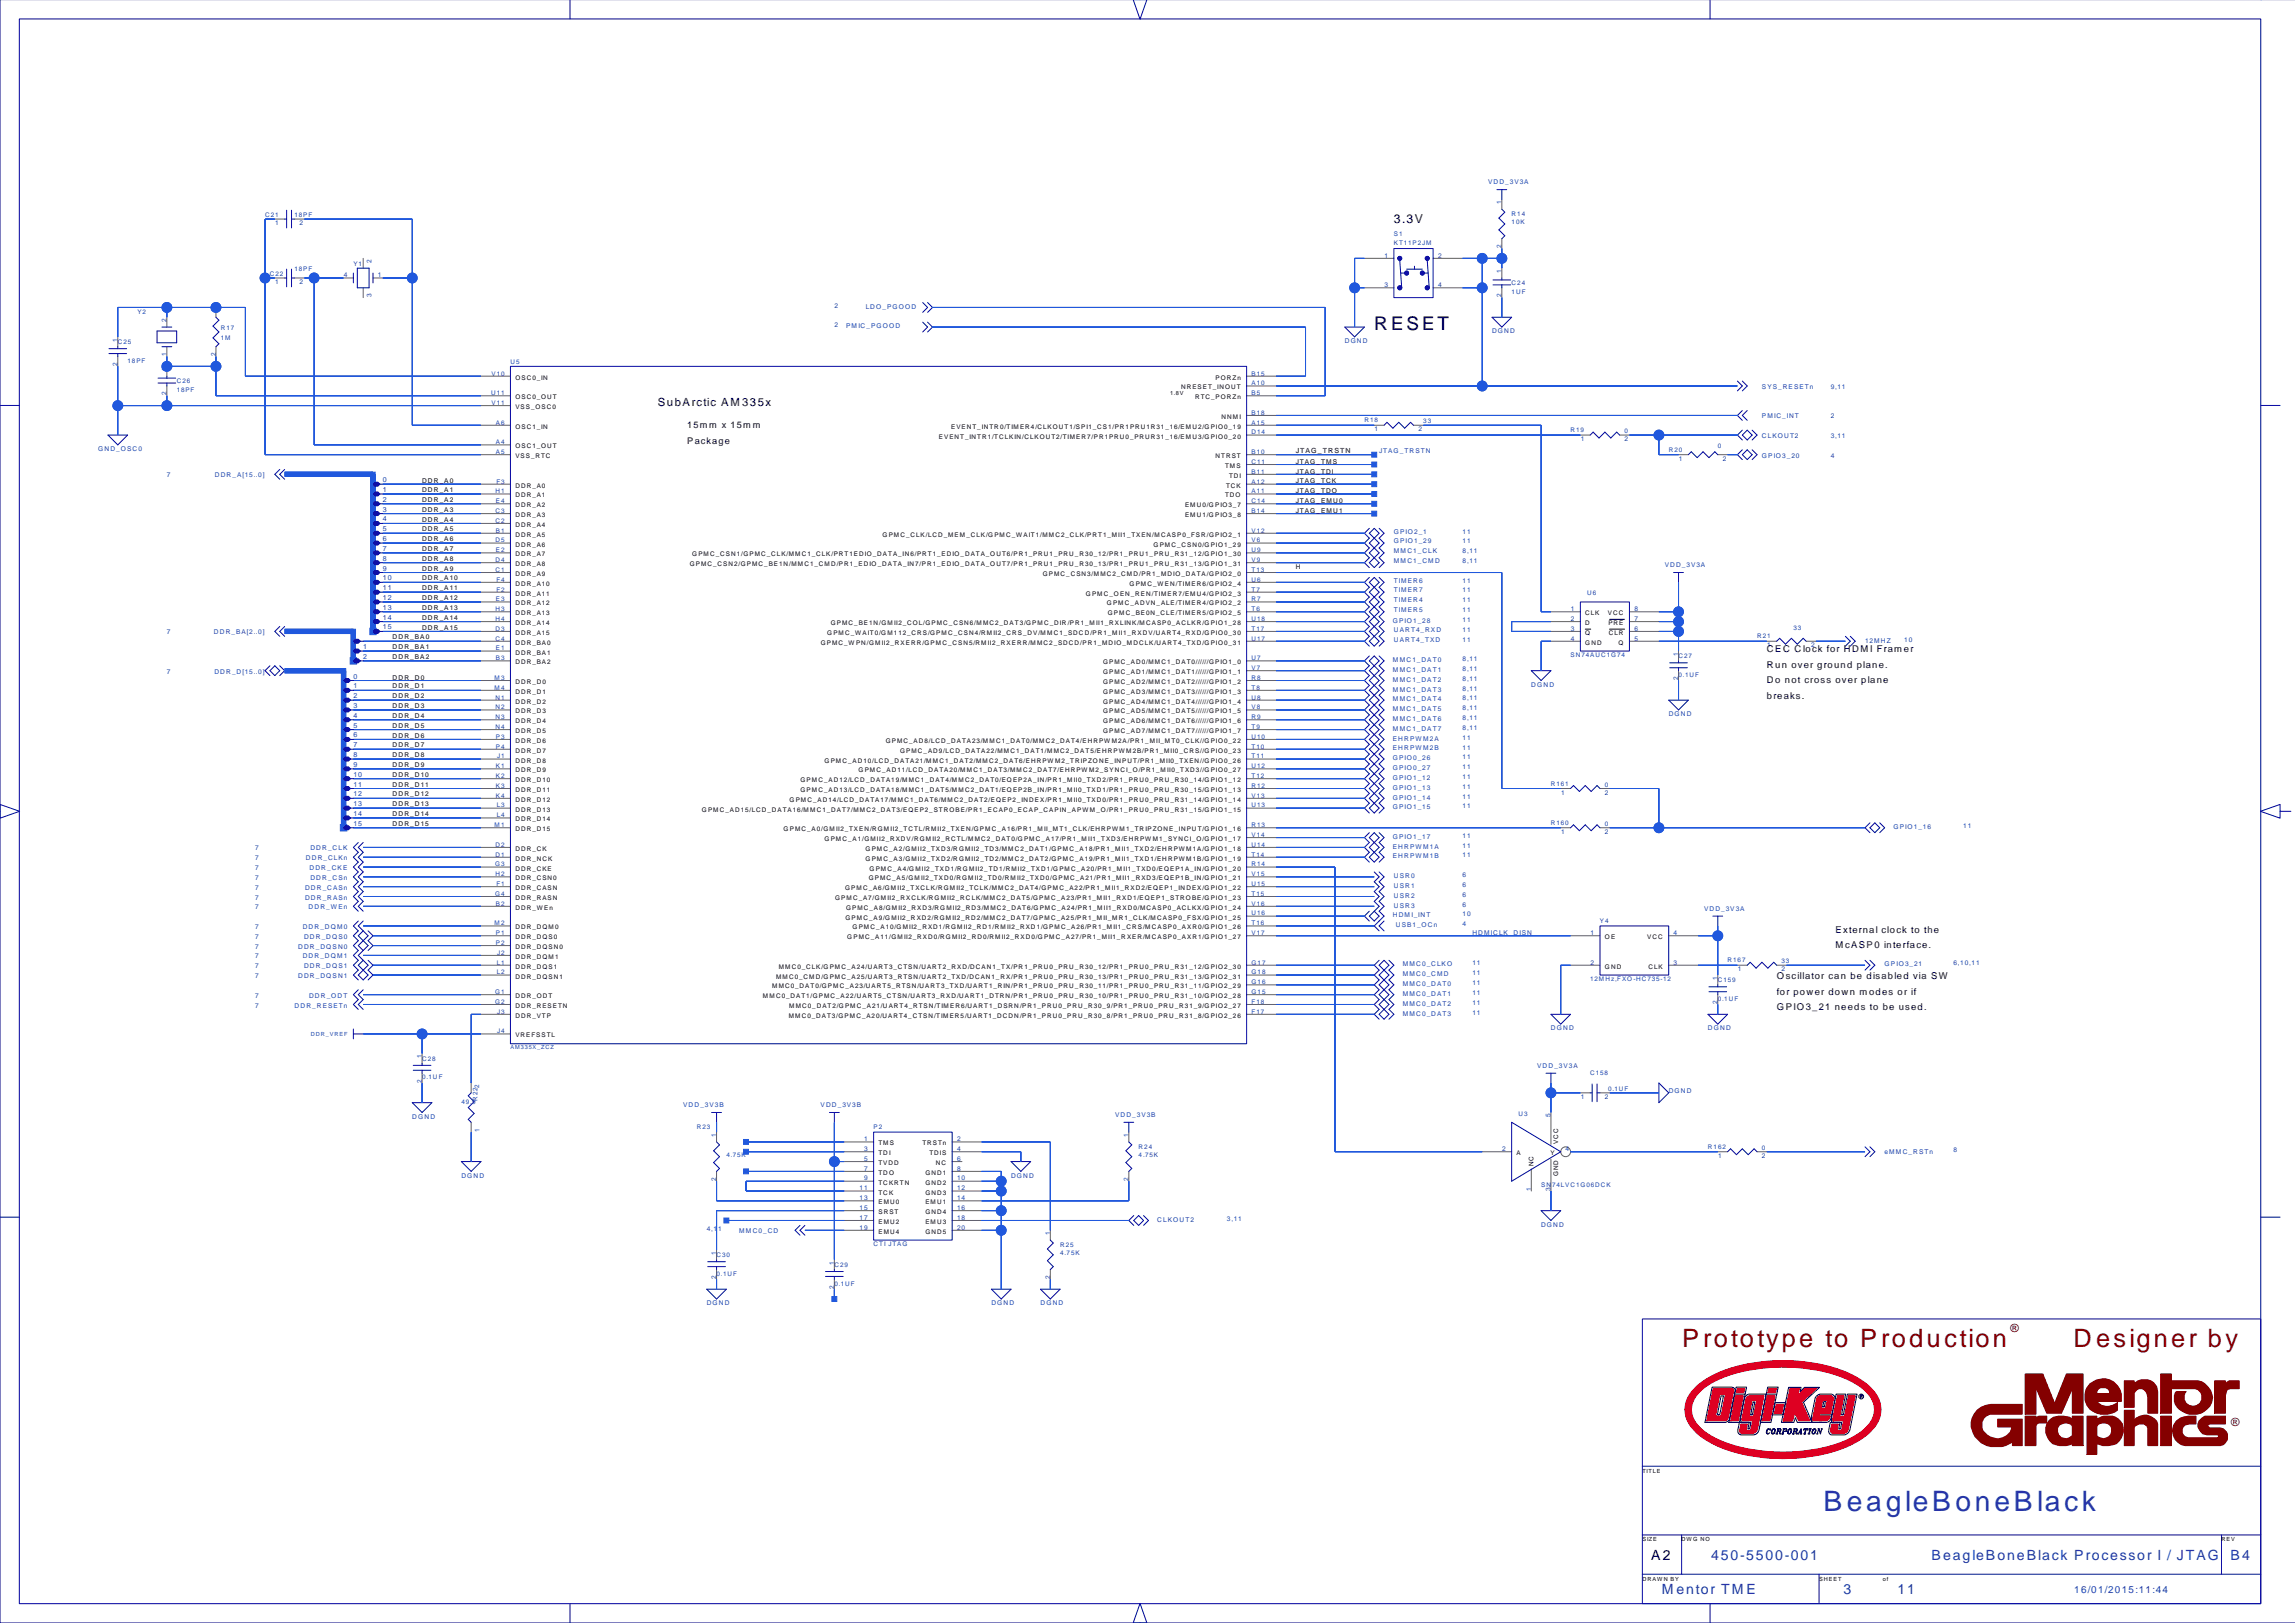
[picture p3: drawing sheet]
<svg xmlns="http://www.w3.org/2000/svg" width="594mm" height="420mm" viewBox="0 0 594 420" stroke-linecap="round" stroke-linejoin="round" font-family="sans-serif">
<defs><g id="words">
<text font-size="7.3" fill="#1741a1" x="471.8" y="390.9">BeagleBoneBlack</text>
<g font-size="6.6" fill="#840000">
<text x="435.2" y="348.5">Prototype to Production</text>
<text x="536.4" y="348.5">Designer by</text>
</g>
<text font-size="4.9" x="355.5" y="85.3">RESET</text>
<text font-size="3.6" x="427.2" y="403.5">A2</text>
<g font-size="3.6" fill="#1741a1">
<text x="442.7" y="403.5">450-5500-001</text>
<text x="499.7" y="403.5">BeagleBoneBlack Processor I / JTAG</text>
<text x="577" y="403.5">B4</text>
<text x="430" y="412.4">Mentor TME</text>
<text x="476.9" y="412.4">3</text>
<text x="490.9" y="412.4">11</text>
</g>
<text font-size="3.2" x="360.6" y="57.6">3.3V</text>
<text font-size="2.9" x="170.1" y="105.1">SubArctic AM335x</text>
<g font-size="2.9" fill="#840000">
<text x="520.1" y="344.4">®</text>
<text x="577.2" y="368.8">®</text>
</g>
<text font-size="2.5" fill="#1741a1" x="536.6" y="411.9">16/01/2015:11:44</text>
<g font-size="2.4">
<text x="177.8" y="110.8">15mm x 15mm</text>
<text x="177.8" y="114.8">Package</text>
<text x="457.1" y="172.7">Run over ground plane.</text>
<text x="457.1" y="168.6">CEC Clock for HDMI Framer</text>
<text x="457.1" y="176.8">Do not cross over plane</text>
<text x="457.1" y="180.8">breaks.</text>
<text x="474.9" y="245.3">McASP0 interface.</text>
<text x="474.9" y="241.3">External clock to the</text>
<text x="459.6" y="257.3">for power down modes or if</text>
<text x="459.6" y="253.2">Oscillator can be disabled via SW</text>
<text x="459.6" y="261.3">GPIO3_21 needs to be used.</text>
</g>
<g font-size="1.8">
<text x="335.2" y="117.1">JTAG_TRSTN</text>
<text x="456.7" y="370.5">CORPORATION</text>
</g>
<g font-size="1.8" fill="#1741a1">
<text x="99" y="124.7">0</text>
<text x="99" y="127.3">1</text>
<text x="99" y="129.8">2</text>
<text x="99" y="132.3">3</text>
<text x="99" y="134.9">4</text>
<text x="99" y="137.4">5</text>
<text x="99" y="140">6</text>
<text x="99" y="142.5">7</text>
<text x="99" y="145">8</text>
<text x="99" y="147.6">9</text>
<text x="99" y="150.1">10</text>
<text x="99" y="152.7">11</text>
<text x="99" y="155.2">12</text>
<text x="99" y="157.7">13</text>
<text x="99" y="160.3">14</text>
<text x="91.4" y="166.6">0</text>
<text x="94" y="167.9">1</text>
<text x="99" y="162.8">15</text>
<text x="94" y="170.4">2</text>
<text x="91.4" y="175.5">0</text>
<text x="91.4" y="178">1</text>
<text x="91.4" y="180.6">2</text>
<text x="91.4" y="183.1">3</text>
<text x="91.4" y="185.7">4</text>
<text x="91.4" y="188.2">5</text>
<text x="91.4" y="190.7">6</text>
<text x="91.4" y="193.3">7</text>
<text x="91.4" y="195.8">8</text>
<text x="91.4" y="198.4">9</text>
<text x="91.4" y="200.9">10</text>
<text x="91.4" y="203.4">11</text>
<text x="91.4" y="206">12</text>
<text x="91.4" y="208.5">13</text>
<text x="91.4" y="211.1">14</text>
<text x="91.4" y="213.6">15</text>
</g>
<g font-size="1.7" fill="#1741a1">
<text x="385" y="47.6">VDD_3V3A</text>
<text x="388.5" y="52.9" transform="rotate(-90 388.5 52.9)">1</text>
<text x="71.2" y="58.3">1</text>
<text x="77.5" y="58.3">2</text>
<text x="388.5" y="64.2" transform="rotate(-90 388.5 64.2)">2</text>
<text x="89" y="71.7">4</text>
<text x="96.1" y="68.1" transform="rotate(-90 96.1 68.1)">2</text>
<text x="97.8" y="71.7">1</text>
<text x="358.2" y="66.6">1</text>
<text x="372" y="66.6">2</text>
<text x="388.5" y="70.6" transform="rotate(-90 388.5 70.6)">1</text>
<text x="71.2" y="73.5">1</text>
<text x="77.5" y="73.5">2</text>
<text x="96.1" y="76.9" transform="rotate(-90 96.1 76.9)">3</text>
<text x="358.2" y="74.3">3</text>
<text x="372" y="74.3">4</text>
<text x="388.5" y="76.9" transform="rotate(-90 388.5 76.9)">2</text>
<text x="43.1" y="83.3" transform="rotate(-90 43.1 83.3)">2</text>
<text x="55.8" y="80.8" transform="rotate(-90 55.8 80.8)">1</text>
<text x="215.9" y="79.6">2</text>
<text x="224" y="79.8">LDO_PGOOD</text>
<text x="30.4" y="88.4" transform="rotate(-90 30.4 88.4)">1</text>
<text x="215.9" y="84.7">2</text>
<text x="218.9" y="84.9">PMIC_PGOOD</text>
<text x="347.9" y="88.7">DGND</text>
<text x="386" y="86.2">DGND</text>
<text x="30.4" y="94.7" transform="rotate(-90 30.4 94.7)">2</text>
<text x="43.1" y="92.1" transform="rotate(-90 43.1 92.1)">1</text>
<text x="55.8" y="92.1" transform="rotate(-90 55.8 92.1)">2</text>
<text x="43.1" y="96" transform="rotate(-90 43.1 96)">1</text>
<text x="455.8" y="100.6">SYS_RESETn</text>
<text x="473.6" y="100.6">9,11</text>
<text x="43.1" y="102.3" transform="rotate(-90 43.1 102.3)">2</text>
<text x="355.6" y="111.6">1</text>
<text x="366.9" y="111.6">2</text>
<text x="455.8" y="108.2">PMIC_INT</text>
<text x="455.8" y="113.3">CLKOUT2</text>
<text x="473.6" y="108.2">2</text>
<text x="473.6" y="113.3">3,11</text>
<text x="25.4" y="116.7">GND_OSC0</text>
<text x="356.8" y="117.1">JTAG_TRSTN</text>
<text x="408.9" y="114.1">1</text>
<text x="420.3" y="114.1">2</text>
<text x="434.3" y="119.2">1</text>
<text x="445.7" y="119.2">2</text>
<text x="455.8" y="118.4">GPIO3_20</text>
<text x="473.6" y="118.4">4</text>
<text x="43.2" y="123.5">7</text>
<text x="55.6" y="123.5">DDR_A[15..0]</text>
<text x="360.6" y="138">GPIO2_1</text>
<text x="360.6" y="143.1">MMC1_CLK</text>
<text x="360.6" y="140.5">GPIO1_29</text>
<text x="378.4" y="138">11</text>
<text x="378.4" y="143.1">8,11</text>
<text x="378.4" y="140.5">11</text>
<text x="360.6" y="145.6">MMC1_CMD</text>
<text x="378.4" y="145.6">8,11</text>
<text x="430.7" y="146.6">VDD_3V3A</text>
<text x="360.6" y="153.2">TIMER7</text>
<text x="360.6" y="150.7">TIMER6</text>
<text x="360.6" y="155.8">TIMER4</text>
<text x="378.4" y="153.2">11</text>
<text x="378.4" y="150.7">11</text>
<text x="378.4" y="155.8">11</text>
<text x="360.3" y="161.1">GPIO1_28</text>
<text x="360.6" y="158.3">TIMER5</text>
<text x="378.4" y="160.9">11</text>
<text x="378.4" y="158.3">11</text>
<text x="406.4" y="160.6">2</text>
<text x="406.4" y="158.1">1</text>
<text x="422.8" y="158.1">8</text>
<text x="422.8" y="160.6">7</text>
<text x="43.2" y="164.1">7</text>
<text x="55.3" y="164.1">DDR_BA[2..0]</text>
<text x="360.6" y="163.4">UART4_RXD</text>
<text x="360.6" y="165.9">UART4_TXD</text>
<text x="378.4" y="163.4">11</text>
<text x="378.4" y="165.9">11</text>
<text x="406.4" y="165.7">4</text>
<text x="406.4" y="163.1">3</text>
<text x="422.8" y="163.1">6</text>
<text x="422.8" y="165.7">5</text>
<text x="457.2" y="167.5">1</text>
<text x="468.5" y="167.5">2</text>
<text x="482.5" y="166.4">12MHZ</text>
<text x="492.6" y="165.9">10</text>
<text x="360.3" y="171.3">MMC1_DAT0</text>
<text x="360.3" y="173.8">MMC1_DAT1</text>
<text x="378.4" y="171">8,11</text>
<text x="378.4" y="173.6">8,11</text>
<text x="434.2" y="169.7" transform="rotate(-90 434.2 169.7)">1</text>
<text x="43.2" y="174.3">7</text>
<text x="55.5" y="174.3">DDR_D[15..0]</text>
<text x="360.3" y="176.3">MMC1_DAT2</text>
<text x="360.3" y="178.9">MMC1_DAT3</text>
<text x="378.4" y="176.1">8,11</text>
<text x="378.4" y="178.6">8,11</text>
<text x="396.1" y="177.6">DGND</text>
<text x="434.2" y="175.9" transform="rotate(-90 434.2 175.9)">2</text>
<text x="360.3" y="181.4">MMC1_DAT4</text>
<text x="360.3" y="184">MMC1_DAT5</text>
<text x="378.4" y="181.2">8,11</text>
<text x="378.4" y="183.7">8,11</text>
<text x="431.7" y="185.2">DGND</text>
<text x="360.3" y="186.5">MMC1_DAT6</text>
<text x="360.3" y="189">MMC1_DAT7</text>
<text x="360.3" y="191.6">EHRPWM2A</text>
<text x="378.4" y="186.2">8,11</text>
<text x="378.4" y="188.8">8,11</text>
<text x="378.4" y="191.3">11</text>
<text x="360.3" y="194.1">EHRPWM2B</text>
<text x="360.3" y="196.7">GPIO0_26</text>
<text x="378.4" y="193.9">11</text>
<text x="378.4" y="196.4">11</text>
<text x="360.3" y="199.2">GPIO0_27</text>
<text x="360.3" y="201.7">GPIO1_12</text>
<text x="378.4" y="198.9">11</text>
<text x="378.4" y="201.5">11</text>
<text x="360.3" y="204.3">GPIO1_13</text>
<text x="360.3" y="206.8">GPIO1_14</text>
<text x="360.3" y="209.4">GPIO1_15</text>
<text x="378.4" y="204">11</text>
<text x="378.4" y="206.6">11</text>
<text x="378.4" y="209.1">11</text>
<text x="403.9" y="205.6">1</text>
<text x="415.2" y="205.6">2</text>
<text x="403.9" y="215.7">1</text>
<text x="415.2" y="215.7">2</text>
<text x="489.9" y="214.4">GPIO1_16</text>
<text x="507.9" y="214.2">11</text>
<text x="66" y="220">7</text>
<text x="80.3" y="220">DDR_CLK</text>
<text x="360.3" y="219.5">EHRPWM1A</text>
<text x="360.3" y="217">GPIO1_17</text>
<text x="378.4" y="219.3">11</text>
<text x="378.4" y="221.8">11</text>
<text x="378.4" y="216.7">11</text>
<text x="66" y="222.5">7</text>
<text x="66" y="225.1">7</text>
<text x="66" y="227.6">7</text>
<text x="79.1" y="222.5">DDR_CLKn</text>
<text x="80.1" y="225.1">DDR_CKE</text>
<text x="80.3" y="227.6">DDR_CSn</text>
<text x="360.3" y="222.1">EHRPWM1B</text>
<text x="360.6" y="227.1">USR0</text>
<text x="378.4" y="226.9">6</text>
<text x="66" y="232.7">7</text>
<text x="66" y="230.1">7</text>
<text x="78.9" y="232.7">DDR_RASn</text>
<text x="78.9" y="230.1">DDR_CASn</text>
<text x="360.6" y="229.7">USR1</text>
<text x="360.6" y="232.2">USR2</text>
<text x="378.4" y="229.4">6</text>
<text x="378.4" y="232">6</text>
<text x="66" y="235.2">7</text>
<text x="79.8" y="235.2">DDR_WEn</text>
<text x="360.3" y="237.3">HDMI_INT</text>
<text x="360.6" y="234.8">USR3</text>
<text x="361.1" y="239.8">USB1_OCn</text>
<text x="378.4" y="239.6">4</text>
<text x="378.4" y="234.5">6</text>
<text x="378.4" y="237">10</text>
<text x="440.8" y="235.5">VDD_3V3A</text>
<text x="66" y="240.3">7</text>
<text x="66" y="242.8">7</text>
<text x="66" y="245.4">7</text>
<text x="77.2" y="245.4">DDR_DQSN0</text>
<text x="78.3" y="240.3">DDR_DQM0</text>
<text x="78.7" y="242.8">DDR_DQS0</text>
<text x="380.9" y="241.9">HDMICLK_DISN</text>
<text x="411.5" y="241.9">1</text>
<text x="433" y="241.9">4</text>
<text x="66" y="250.5">7</text>
<text x="66" y="247.9">7</text>
<text x="78.3" y="247.9">DDR_DQM1</text>
<text x="78.7" y="250.5">DDR_DQS1</text>
<text x="362.9" y="250">MMC0_CLKO</text>
<text x="380.9" y="249.7">11</text>
<text x="411.5" y="249.5">2</text>
<text x="433" y="249.5">3</text>
<text x="449.6" y="251.3">1</text>
<text x="460.9" y="251.3">2</text>
<text x="487.6" y="250">GPIO3_21</text>
<text x="505.3" y="249.7">6,10,11</text>
<text x="66" y="253">7</text>
<text x="77.2" y="253">DDR_DQSN1</text>
<text x="362.9" y="257.6">MMC0_DAT1</text>
<text x="362.9" y="255.1">MMC0_DAT0</text>
<text x="362.9" y="252.5">MMC0_CMD</text>
<text x="380.9" y="257.4">11</text>
<text x="380.9" y="254.8">11</text>
<text x="380.9" y="252.3">11</text>
<text x="444.3" y="253.5" transform="rotate(-90 444.3 253.5)">1</text>
<text x="66" y="260.6">7</text>
<text x="66" y="258.1">7</text>
<text x="76.2" y="260.6">DDR_RESETn</text>
<text x="80" y="258.1">DDR_ODT</text>
<text x="362.9" y="262.7">MMC0_DAT3</text>
<text x="362.9" y="260.1">MMC0_DAT2</text>
<text x="380.9" y="262.4">11</text>
<text x="380.9" y="259.9">11</text>
<text x="444.3" y="259.7" transform="rotate(-90 444.3 259.7)">2</text>
<text x="401.2" y="266.5">DGND</text>
<text x="441.9" y="266.5">DGND</text>
<text x="109.1" y="273.8" transform="rotate(-90 109.1 273.8)">1</text>
<text x="109.1" y="280" transform="rotate(-90 109.1 280)">2</text>
<text x="397.7" y="276.1">VDD_3V3A</text>
<text x="176.7" y="286.3">VDD_3V3B</text>
<text x="212.3" y="286.3">VDD_3V3B</text>
<text x="408.9" y="284.3">1</text>
<text x="415.2" y="284.3">2</text>
<text x="431.7" y="282.7">DGND</text>
<text x="106.7" y="289.3">DGND</text>
<text x="124" y="292.7" transform="rotate(-90 124 292.7)">1</text>
<text x="288.5" y="288.8">VDD_3V3B</text>
<text x="401.2" y="289" transform="rotate(-90 401.2 289)">5</text>
<text x="185.3" y="294.1" transform="rotate(-90 185.3 294.1)">1</text>
<text x="223.6" y="297.7">3</text>
<text x="223.6" y="295.2">1</text>
<text x="247.6" y="297.7">4</text>
<text x="247.6" y="295.2">2</text>
<text x="292" y="294.1" transform="rotate(-90 292 294.1)">1</text>
<text x="388.6" y="297.7">2</text>
<text x="405" y="297.7">4</text>
<text x="444.5" y="299.5">1</text>
<text x="455.8" y="299.5">2</text>
<text x="487.6" y="298.5">eMMC_RSTn</text>
<text x="505.3" y="298">8</text>
<text x="119.4" y="304.6">DGND</text>
<text x="185.3" y="305.4" transform="rotate(-90 185.3 305.4)">2</text>
<text x="223.6" y="305.3">9</text>
<text x="223.6" y="302.8">7</text>
<text x="223.6" y="300.3">5</text>
<text x="247.6" y="305.3">10</text>
<text x="247.6" y="302.8">8</text>
<text x="247.6" y="300.3">6</text>
<text x="261.6" y="304.6">DGND</text>
<text x="292" y="305.4" transform="rotate(-90 292 305.4)">2</text>
<text x="222.4" y="310.4">13</text>
<text x="222.4" y="307.9">11</text>
<text x="247.6" y="307.9">12</text>
<text x="247.6" y="310.4">14</text>
<text x="396.1" y="308" transform="rotate(-90 396.1 308)">1</text>
<text x="401.2" y="308" transform="rotate(-90 401.2 308)">3</text>
<text x="222.4" y="315.5">17</text>
<text x="222.4" y="313">15</text>
<text x="247.6" y="315.5">18</text>
<text x="247.6" y="313">16</text>
<text x="299.4" y="316">CLKOUT2</text>
<text x="317.4" y="315.8">3,11</text>
<text x="398.7" y="317.3">DGND</text>
<text x="182.8" y="318.3">4,11</text>
<text x="191.2" y="318.8">MMC0_CD</text>
<text x="222.4" y="318">19</text>
<text x="247.6" y="318">20</text>
<text x="271.6" y="319.5" transform="rotate(-90 271.6 319.5)">1</text>
<text x="185.3" y="324.6" transform="rotate(-90 185.3 324.6)">1</text>
<text x="215.8" y="327.1" transform="rotate(-90 215.8 327.1)">1</text>
<text x="185.3" y="330.8" transform="rotate(-90 185.3 330.8)">2</text>
<text x="215.8" y="333.4" transform="rotate(-90 215.8 333.4)">2</text>
<text x="271.6" y="330.8" transform="rotate(-90 271.6 330.8)">2</text>
<text x="182.8" y="337.6">DGND</text>
<text x="256.5" y="337.6">DGND</text>
<text x="269.2" y="337.6">DGND</text>
</g>
<g font-size="1.7">
<text x="335.2" y="120">JTAG_TMS</text>
<text x="109.2" y="125">DDR_A0</text>
<text x="335.2" y="125">JTAG_TCK</text>
<text x="335.2" y="122.5">JTAG_TDI</text>
<text x="109.2" y="129.8">DDR_A2</text>
<text x="109.2" y="127.3">DDR_A1</text>
<text x="335.2" y="130.1">JTAG_EMU0</text>
<text x="335.2" y="127.6">JTAG_TDO</text>
<text x="109.2" y="137.4">DDR_A5</text>
<text x="109.2" y="134.9">DDR_A4</text>
<text x="109.2" y="132.4">DDR_A3</text>
<text x="335.2" y="132.7">JTAG_EMU1</text>
<text x="109.2" y="142.5">DDR_A7</text>
<text x="109.2" y="140">DDR_A6</text>
<text x="109.2" y="147.6">DDR_A9</text>
<text x="109.2" y="145.1">DDR_A8</text>
<text x="335.2" y="147.1">H</text>
<text x="109.2" y="155.2">DDR_A12</text>
<text x="109.2" y="152.7">DDR_A11</text>
<text x="109.2" y="150.1">DDR_A10</text>
<text x="109.2" y="160.3">DDR_A14</text>
<text x="109.2" y="157.8">DDR_A13</text>
<text x="101.6" y="167.9">DDR_BA1</text>
<text x="101.6" y="165.4">DDR_BA0</text>
<text x="109.2" y="162.8">DDR_A15</text>
<text x="101.6" y="170.5">DDR_BA2</text>
<text x="101.6" y="178.1">DDR_D1</text>
<text x="101.6" y="175.8">DDR_D0</text>
<text x="101.6" y="185.7">DDR_D4</text>
<text x="101.6" y="183.2">DDR_D3</text>
<text x="101.6" y="180.6">DDR_D2</text>
<text x="101.6" y="190.8">DDR_D6</text>
<text x="101.6" y="188.2">DDR_D5</text>
<text x="101.6" y="195.9">DDR_D8</text>
<text x="101.6" y="193.3">DDR_D7</text>
<text x="101.6" y="203.5">DDR_D11</text>
<text x="101.6" y="200.9">DDR_D10</text>
<text x="101.6" y="198.4">DDR_D9</text>
<text x="101.6" y="208.6">DDR_D13</text>
<text x="101.6" y="206">DDR_D12</text>
<text x="101.6" y="213.6">DDR_D15</text>
<text x="101.6" y="211.1">DDR_D14</text>
</g>
<g font-size="1.6" fill="#1741a1">
<text x="68.6" y="56.2">C21</text>
<text x="76.2" y="56.2">18PF</text>
<text x="391.1" y="58">10K</text>
<text x="391.1" y="56">R14</text>
<text x="360.6" y="63.4">KT11P2JM</text>
<text x="360.6" y="61">S1</text>
<text x="69.8" y="71.4">C22</text>
<text x="76.2" y="70.2">18PF</text>
<text x="91.4" y="68.9">Y1</text>
<text x="391.1" y="76.1">1UF</text>
<text x="391.1" y="73.7">C24</text>
<text x="35.6" y="81.3">Y2</text>
<text x="30.5" y="89">C25</text>
<text x="57.1" y="87.9">1M</text>
<text x="57.1" y="85.4">R17</text>
<text x="33" y="93.8">18PF</text>
<text x="132" y="94">U5</text>
<text x="45.7" y="101.4">18PF</text>
<text x="45.7" y="99.1">C26</text>
<text x="127.2" y="97.1">V10</text>
<text x="323.8" y="99.7">A10</text>
<text x="323.8" y="97.1">B15</text>
<text x="127.1" y="102.2">U11</text>
<text x="127.2" y="104.8">V11</text>
<text x="323.8" y="102.2">B5</text>
<text x="323.8" y="107.3">B18</text>
<text x="128.3" y="109.8">A6</text>
<text x="323.8" y="112.4">D14</text>
<text x="323.8" y="109.8">A15</text>
<text x="353" y="109.3">R18</text>
<text x="368.2" y="109.5">33</text>
<text x="406.3" y="111.8">R19</text>
<text x="420.3" y="112.1">0</text>
<text x="128.3" y="114.9">A4</text>
<text x="128.3" y="117.4">A5</text>
<text x="323.8" y="117.4">B10</text>
<text x="323.8" y="120">C11</text>
<text x="431.7" y="116.9">R20</text>
<text x="444.4" y="115.9">0</text>
<text x="128.4" y="125.1">F3</text>
<text x="323.8" y="122.5">B11</text>
<text x="323.8" y="125.1">A12</text>
<text x="128.2" y="127.6">H1</text>
<text x="128.3" y="130.1">E4</text>
<text x="323.8" y="130.1">C14</text>
<text x="323.8" y="127.6">A11</text>
<text x="128.2" y="132.7">C3</text>
<text x="128.2" y="135.2">C2</text>
<text x="128.3" y="137.8">B1</text>
<text x="323.8" y="132.7">B14</text>
<text x="323.8" y="137.8">V12</text>
<text x="128.2" y="140.3">D5</text>
<text x="128.3" y="142.8">E2</text>
<text x="323.8" y="142.8">U9</text>
<text x="323.8" y="140.3">V6</text>
<text x="128.2" y="147.9">C1</text>
<text x="128.2" y="145.4">D4</text>
<text x="323.8" y="147.9">T13</text>
<text x="323.8" y="145.4">V9</text>
<text x="128.3" y="155.5">E3</text>
<text x="128.4" y="153">F2</text>
<text x="128.4" y="150.5">F4</text>
<text x="323.8" y="155.5">R7</text>
<text x="323.8" y="153">T7</text>
<text x="323.8" y="150.5">U6</text>
<text x="410.6" y="154">U6</text>
<text x="128.2" y="160.6">H4</text>
<text x="128.2" y="158.1">H3</text>
<text x="323.8" y="160.6">U18</text>
<text x="323.8" y="158.1">T6</text>
<text x="128.2" y="163.2">D3</text>
<text x="128.2" y="165.7">C4</text>
<text x="323.8" y="165.7">U17</text>
<text x="323.8" y="163.2">T17</text>
<text x="454.6" y="165.1">R21</text>
<text x="464" y="162.9">33</text>
<text x="128.3" y="170.8">B3</text>
<text x="128.3" y="168.2">E1</text>
<text x="323.8" y="173.3">V7</text>
<text x="323.8" y="170.8">U7</text>
<text x="406.3" y="170">SN74AUC1G74</text>
<text x="434.2" y="170.2">C27</text>
<text x="128" y="175.9">M3</text>
<text x="128" y="178.4">M4</text>
<text x="323.8" y="178.4">T8</text>
<text x="323.8" y="175.9">R8</text>
<text x="434.2" y="175.1">0.1UF</text>
<text x="128.2" y="183.5">N2</text>
<text x="128.2" y="180.9">N1</text>
<text x="323.8" y="180.9">U8</text>
<text x="323.8" y="183.5">V8</text>
<text x="128.2" y="186">N3</text>
<text x="128.2" y="188.6">N4</text>
<text x="128.3" y="191.1">P3</text>
<text x="323.8" y="191.1">U10</text>
<text x="323.8" y="188.6">T9</text>
<text x="323.8" y="186">R9</text>
<text x="128.3" y="193.6">P4</text>
<text x="128.6" y="196.2">J1</text>
<text x="323.8" y="196.2">T11</text>
<text x="323.8" y="193.6">T10</text>
<text x="128.3" y="203.8">K3</text>
<text x="128.3" y="201.2">K2</text>
<text x="128.3" y="198.7">K1</text>
<text x="323.8" y="201.2">T12</text>
<text x="323.8" y="198.7">U12</text>
<text x="323.8" y="203.8">R12</text>
<text x="401.2" y="203.2">R161</text>
<text x="415.2" y="203.5">0</text>
<text x="128.3" y="206.3">K4</text>
<text x="128.5" y="208.9">L3</text>
<text x="323.8" y="208.9">U13</text>
<text x="323.8" y="206.3">V13</text>
<text x="128" y="213.9">M1</text>
<text x="128.5" y="211.4">L4</text>
<text x="323.8" y="213.9">R13</text>
<text x="401.2" y="213.4">R160</text>
<text x="415.2" y="213.6">0</text>
<text x="128.2" y="219">D2</text>
<text x="128.2" y="221.6">D1</text>
<text x="323.8" y="221.6">T14</text>
<text x="323.8" y="219">U14</text>
<text x="323.8" y="216.5">V14</text>
<text x="128.1" y="224.1">G3</text>
<text x="128.2" y="226.6">H2</text>
<text x="323.8" y="224.1">R14</text>
<text x="323.8" y="226.6">V15</text>
<text x="128.1" y="231.7">G4</text>
<text x="128.4" y="229.2">F1</text>
<text x="323.8" y="231.7">T15</text>
<text x="323.8" y="229.2">U15</text>
<text x="128" y="239.3">M2</text>
<text x="128.3" y="234.3">B2</text>
<text x="323.8" y="239.3">T16</text>
<text x="323.8" y="234.3">V16</text>
<text x="323.8" y="236.8">U16</text>
<text x="413.9" y="238.8">Y4</text>
<text x="128.3" y="244.4">P2</text>
<text x="128.3" y="241.9">P1</text>
<text x="323.8" y="241.9">V17</text>
<text x="128.5" y="249.5">L1</text>
<text x="128.6" y="247">J2</text>
<text x="323.8" y="249.5">G17</text>
<text x="446.9" y="248.9">R167</text>
<text x="460.9" y="249.2">33</text>
<text x="128.1" y="257.1">G1</text>
<text x="128.5" y="252">L2</text>
<text x="323.8" y="257.1">G15</text>
<text x="323.8" y="254.6">G16</text>
<text x="323.8" y="252">G18</text>
<text x="411.4" y="253.8">12MHz,FXO-HC735-12</text>
<text x="444.4" y="254">C159</text>
<text x="128.1" y="259.7">G2</text>
<text x="128.6" y="262.2">J3</text>
<text x="323.8" y="259.7">F18</text>
<text x="323.8" y="262.2">F17</text>
<text x="444.4" y="258.9">0.1UF</text>
<text x="128.6" y="267.3">J4</text>
<text x="109.2" y="274.3">C28</text>
<text x="109.2" y="279.2">0.1UF</text>
<text x="411.4" y="278.2">C158</text>
<text x="119.4" y="285.5">49.9</text>
<text x="123.6" y="284.7" transform="rotate(-90 123.6 284.7)">R222</text>
<text x="416" y="282.2">0.1UF</text>
<text x="180.3" y="292.1">R23</text>
<text x="226" y="292.1">P2</text>
<text x="392.8" y="288.6">U3</text>
<text x="187.9" y="299.2">4.75K</text>
<text x="294.6" y="299.2">4.75K</text>
<text x="294.6" y="297.2">R24</text>
<text x="441.9" y="297.2">R162</text>
<text x="455.8" y="297.5">0</text>
<text x="398.7" y="307.1">SN74LVC1G06DCK</text>
<text x="226" y="322.4">CTI JTAG</text>
<text x="274.3" y="322.6">R25</text>
<text x="185.4" y="330">0.1UF</text>
<text x="185.4" y="325.1">C30</text>
<text x="215.9" y="327.7">C29</text>
<text x="274.3" y="324.6">4.75K</text>
<text x="215.9" y="332.5">0.1UF</text>
</g>
<g font-size="1.6">
<text x="133.3" y="98.2">OSC0_IN</text>
<text x="305.6" y="100.7">NRESET_INOUT</text>
<text x="314.5" y="98.2">PORZn</text>
<text x="133.3" y="103.3">OSC0_OUT</text>
<text x="133.3" y="105.8">VSS_OSC0</text>
<text x="309.2" y="103.3">RTC_PORZn</text>
<text x="133.3" y="110.9">OSC1_IN</text>
<text x="242.9" y="113.4">EVENT_INTR1/TCLKIN/CLKOUT2/TIMER7/PR1PRU0_PRUR31_16/EMU3/GPIO0_20</text>
<text x="246.1" y="110.9">EVENT_INTR0/TIMER4/CLKOUT1/SPI1_CS1/PR1PRU1R31_16/EMU2/GPIO0_19</text>
<text x="316" y="108.4">NNMI</text>
<text x="133.3" y="118.5">VSS_RTC</text>
<text x="133.3" y="116">OSC1_OUT</text>
<text x="314.5" y="118.5">NTRST</text>
<text x="316.9" y="121.1">TMS</text>
<text x="318" y="123.6">TDI</text>
<text x="133.3" y="126.1">DDR_A0</text>
<text x="133.3" y="128.7">DDR_A1</text>
<text x="133.3" y="131.2">DDR_A2</text>
<text x="306.6" y="131.2">EMU0/GPIO3_7</text>
<text x="316.9" y="128.7">TDO</text>
<text x="317.2" y="126.1">TCK</text>
<text x="133.3" y="136.3">DDR_A4</text>
<text x="133.3" y="133.8">DDR_A3</text>
<text x="306.6" y="133.8">EMU1/GPIO3_8</text>
<text x="133.3" y="138.8">DDR_A5</text>
<text x="133.3" y="141.4">DDR_A6</text>
<text x="133.3" y="143.9">DDR_A7</text>
<text x="179.1" y="143.9">GPMC_CSN1/GPMC_CLK/MMC1_CLK/PRT1EDIO_DATA_IN6/PRT1_EDIO_DATA_OUT6/PR1_PRU1_PRU_R30_12/PR1_PRU1_PRU_R31_12/GPIO1_30</text>
<text x="228.3" y="138.8">GPMC_CLK/LCD_MEM_CLK/GPMC_WAIT1/MMC2_CLK/PRT1_MII1_TXEN/MCASP0_FSR/GPIO2_1</text>
<text x="298.4" y="141.4">GPMC_CSN0/GPIO1_29</text>
<text x="133.3" y="146.5">DDR_A8</text>
<text x="133.3" y="149">DDR_A9</text>
<text x="178.4" y="146.5">GPMC_CSN2/GPMC_BE1N/MMC1_CMD/PR1_EDIO_DATA_IN7/PR1_EDIO_DATA_OUT7/PR1_PRU1_PRU_R30_13/PR1_PRU1_PRU_R31_13/GPIO1_31</text>
<text x="269.8" y="149">GPMC_CSN3/MMC2_CMD/PR1_MDIO_DATA/GPIO2_0</text>
<text x="133.3" y="151.5">DDR_A10</text>
<text x="133.3" y="154.1">DDR_A11</text>
<text x="280.9" y="154.1">GPMC_OEN_REN/TIMER7/EMU4/GPIO2_3</text>
<text x="292.2" y="151.5">GPMC_WEN/TIMER6/GPIO2_4</text>
<text x="133.3" y="156.6">DDR_A12</text>
<text x="133.3" y="159.2">DDR_A13</text>
<text x="133.3" y="161.7">DDR_A14</text>
<text x="214.9" y="161.7">GPMC_BE1N/GMII2_COL/GPMC_CSN6/MMC2_DAT3/GPMC_DIR/PR1_MII1_RXLINK/MCASP0_ACLKR/GPIO1_28</text>
<text x="286.4" y="156.6">GPMC_ADVN_ALE/TIMER4/GPIO2_2</text>
<text x="286.6" y="159.2">GPMC_BE0N_CLE/TIMER5/GPIO2_5</text>
<text x="410.1" y="159.2">CLK</text>
<text x="410.1" y="161.7">D</text>
<text x="416" y="159.2">VCC</text>
<text x="416.1" y="161.7">PRE</text>
<text x="133.3" y="166.8">DDR_BA0</text>
<text x="133.3" y="164.2">DDR_A15</text>
<text x="212.3" y="166.8">GPMC_WPN/GMII2_RXERR/GPMC_CSN5/RMII2_RXERR/MMC2_SDCD/PR1_MDIO_MDCLK/UART4_TXD/GPIO0_31</text>
<text x="214" y="164.2">GPMC_WAIT0/GM112_CRS/GPMC_CSN4/RMII2_CRS_DV/MMC1_SDCD/PR1_MII1_RXDV/UART4_RXD/GPIO0_30</text>
<text x="410.1" y="164.2">Q</text>
<text x="410.1" y="166.8">GND</text>
<text x="416.2" y="164.2">CLR</text>
<text x="418.7" y="166.8">Q</text>
<text x="133.3" y="169.3">DDR_BA1</text>
<text x="133.3" y="171.8">DDR_BA2</text>
<text x="285.4" y="171.8">GPMC_AD0/MMC1_DAT0//////GPIO1_0</text>
<text x="133.3" y="179.5">DDR_D1</text>
<text x="133.3" y="176.9">DDR_D0</text>
<text x="285.4" y="174.4">GPMC_AD1/MMC1_DAT1//////GPIO1_1</text>
<text x="285.4" y="176.9">GPMC_AD2/MMC1_DAT2//////GPIO1_2</text>
<text x="285.4" y="179.5">GPMC_AD3/MMC1_DAT3//////GPIO1_3</text>
<text x="133.3" y="182">DDR_D2</text>
<text x="133.3" y="184.5">DDR_D3</text>
<text x="285.4" y="184.5">GPMC_AD5/MMC1_DAT5//////GPIO1_5</text>
<text x="285.4" y="182">GPMC_AD4/MMC1_DAT4//////GPIO1_4</text>
<text x="133.3" y="189.6">DDR_D5</text>
<text x="133.3" y="187.1">DDR_D4</text>
<text x="285.4" y="187.1">GPMC_AD6/MMC1_DAT6//////GPIO1_6</text>
<text x="285.4" y="189.6">GPMC_AD7/MMC1_DAT7//////GPIO1_7</text>
<text x="133.3" y="192.2">DDR_D6</text>
<text x="133.3" y="194.7">DDR_D7</text>
<text x="133.3" y="197.2">DDR_D8</text>
<text x="213.3" y="197.2">GPMC_AD10/LCD_DATA21/MMC1_DAT2/MMC2_DAT6/EHRPWM2_TRIPZONE_INPUT/PR1_MII0_TXEN//GPIO0_26</text>
<text x="229.1" y="192.2">GPMC_AD8/LCD_DATA23/MMC1_DAT0/MMC2_DAT4/EHRPWM2A/PR1_MII_MT0_CLK//GPIO0_22</text>
<text x="232.9" y="194.7">GPMC_AD9/LCD_DATA22/MMC1_DAT1/MMC2_DAT5/EHRPWM2B/PR1_MII0_CRS//GPIO0_23</text>
<text x="133.3" y="199.8">DDR_D9</text>
<text x="133.3" y="202.3">DDR_D10</text>
<text x="207.1" y="202.3">GPMC_AD12/LCD_DATA19/MMC1_DAT4/MMC2_DAT0/EQEP2A_IN/PR1_MII0_TXD2/PR1_PRU0_PRU_R30_14/GPIO1_12</text>
<text x="222.1" y="199.8">GPMC_AD11/LCD_DATA20/MMC1_DAT3/MMC2_DAT7/EHRPWM2_SYNCI_O/PR1_MII0_TXD3//GPIO0_27</text>
<text x="133.3" y="209.9">DDR_D13</text>
<text x="133.3" y="204.9">DDR_D11</text>
<text x="133.3" y="207.4">DDR_D12</text>
<text x="181.6" y="209.9">GPMC_AD15/LCD_DATA16/MMC1_DAT7/MMC2_DAT3/EQEP2_STROBE/PR1_ECAP0_ECAP_CAPIN_APWM_O/PR1_PRU0_PRU_R31_15/GPIO1_15</text>
<text x="204.3" y="207.4">GPMC_AD14/LCD_DATA17/MMC1_DAT6/MMC2_DAT2/EQEP2_INDEX/PR1_MII0_TXD0/PR1_PRU0_PRU_R31_14/GPIO1_14</text>
<text x="207.1" y="204.9">GPMC_AD13/LCD_DATA18/MMC1_DAT5/MMC2_DAT1/EQEP2B_IN/PR1_MII0_TXD1/PR1_PRU0_PRU_R30_15/GPIO1_13</text>
<text x="133.3" y="212.5">DDR_D14</text>
<text x="133.3" y="215">DDR_D15</text>
<text x="202.7" y="215">GPMC_A0/GMII2_TXEN/RGMII2_TCTL/RMII2_TXEN/GPMC_A16/PR1_MII_MT1_CLK/EHRPWM1_TRIPZONE_INPUT/GPIO1_16</text>
<text x="133.3" y="220.1">DDR_CK</text>
<text x="213.3" y="217.6">GPMC_A1/GMII2_RXDV/RGMII2_RCTL/MMC2_DAT0/GPMC_A17/PR1_MII1_TXD3/EHRPWM1_SYNCI_O/GPIO1_17</text>
<text x="223.9" y="220.1">GPMC_A2/GMII2_TXD3/RGMII2_TD3/MMC2_DAT1/GPMC_A18/PR1_MII1_TXD2/EHRPWM1A/GPIO1_18</text>
<text x="133.3" y="222.6">DDR_NCK</text>
<text x="133.3" y="227.7">DDR_CSN0</text>
<text x="133.3" y="225.2">DDR_CKE</text>
<text x="223.9" y="222.6">GPMC_A3/GMII2_TXD2/RGMII2_TD2/MMC2_DAT2/GPMC_A19/PR1_MII1_TXD1/EHRPWM1B/GPIO1_19</text>
<text x="224.7" y="227.7">GPMC_A5/GMII2_TXD0/RGMII2_TD0/RMII2_TXD0/GPMC_A21/PR1_MII1_RXD3/EQEP1B_IN/GPIO1_21</text>
<text x="225" y="225.2">GPMC_A4/GMII2_TXD1/RGMII2_TD1/RMII2_TXD1/GPMC_A20/PR1_MII1_TXD0/EQEP1A_IN/GPIO1_20</text>
<text x="133.3" y="230.3">DDR_CASN</text>
<text x="133.3" y="232.8">DDR_RASN</text>
<text x="216" y="232.8">GPMC_A7/GMII2_RXCLK/RGMII2_RCLK/MMC2_DAT5/GPMC_A23/PR1_MII1_RXD1/EQEP1_STROBE/GPIO1_23</text>
<text x="218.6" y="230.3">GPMC_A6/GMII2_TXCLK/RGMII2_TCLK/MMC2_DAT4/GPMC_A22/PR1_MII1_RXD2/EQEP1_INDEX/GPIO1_22</text>
<text x="133.3" y="235.3">DDR_WEn</text>
<text x="218.7" y="237.9">GPMC_A9/GMII2_RXD2/RGMII2_RD2/MMC2_DAT7/GPMC_A25/PR1_MII_MR1_CLK/MCASP0_FSX/GPIO1_25</text>
<text x="218.9" y="235.3">GPMC_A8/GMII2_RXD3/RGMII2_RD3/MMC2_DAT6/GPMC_A24/PR1_MII1_RXD0/MCASP0_ACLKX/GPIO1_24</text>
<text x="133.3" y="240.4">DDR_DQM0</text>
<text x="133.3" y="243">DDR_DQS0</text>
<text x="133.3" y="245.5">DDR_DQSN0</text>
<text x="219.2" y="243">GPMC_A11/GMII2_RXD0/RGMII2_RD0/RMII2_RXD0/GPMC_A27/PR1_MII1_RXER/MCASP0_AXR1/GPIO1_27</text>
<text x="220.6" y="240.4">GPMC_A10/GMII2_RXD1/RGMII2_RD1/RMII2_RXD1/GPMC_A26/PR1_MII1_CRS/MCASP0_AXR0/GPIO1_26</text>
<text x="415.2" y="243">OE</text>
<text x="426.1" y="243">VCC</text>
<text x="133.3" y="250.6">DDR_DQS1</text>
<text x="133.3" y="248">DDR_DQM1</text>
<text x="201.4" y="250.6">MMC0_CLK/GPMC_A24/UART3_CTSN/UART2_RXD/DCAN1_TX/PR1_PRU0_PRU_R30_12/PR1_PRU0_PRU_R31_12/GPIO2_30</text>
<text x="415.2" y="250.6">GND</text>
<text x="426.5" y="250.6">CLK</text>
<text x="133.3" y="253.1">DDR_DQSN1</text>
<text x="199.8" y="255.6">MMC0_DAT0/GPMC_A23/UART5_RTSN/UART3_TXD/UART1_RIN/PR1_PRU0_PRU_R30_11/PR1_PRU0_PRU_R31_11/GPIO2_29</text>
<text x="200.8" y="253.1">MMC0_CMD/GPMC_A25/UART3_RTSN/UART2_TXD/DCAN1_RX/PR1_PRU0_PRU_R30_13/PR1_PRU0_PRU_R31_13/GPIO2_31</text>
<text x="133.3" y="260.7">DDR_RESETN</text>
<text x="133.3" y="258.2">DDR_ODT</text>
<text x="133.3" y="263.3">DDR_VTP</text>
<text x="197.4" y="258.2">MMC0_DAT1/GPMC_A22/UART5_CTSN/UART3_RXD/UART1_DTRN/PR1_PRU0_PRU_R30_10/PR1_PRU0_PRU_R31_10/GPIO2_28</text>
<text x="204" y="263.3">MMC0_DAT3/GPMC_A20/UART4_CTSN/TIMER5/UART1_DCDN/PR1_PRU0_PRU_R30_8/PR1_PRU0_PRU_R31_8/GPIO2_26</text>
<text x="204.2" y="260.7">MMC0_DAT2/GPMC_A21/UART4_RTSN/TIMER6/UART1_DSRN/PR1_PRU0_PRU_R30_9/PR1_PRU0_PRU_R31_9/GPIO2_27</text>
<text x="133.3" y="268.3">VREFSSTL</text>
<text x="227.3" y="296.3">TMS</text>
<text x="227.3" y="298.8">TDI</text>
<text x="238.6" y="296.3">TRSTn</text>
<text x="240.4" y="298.8">TDIS</text>
<text x="392.3" y="298.8">A</text>
<text x="401.1" y="298.8">Y</text>
<text x="403.1" y="295.9" transform="rotate(-90 403.1 295.9)">VCC</text>
<text x="227.3" y="301.4">TVDD</text>
<text x="227.3" y="303.9">TDO</text>
<text x="239.4" y="303.9">GND1</text>
<text x="242.1" y="301.4">NC</text>
<text x="396.8" y="301.7" transform="rotate(-90 396.8 301.7)">NC</text>
<text x="403.1" y="304.3" transform="rotate(-90 403.1 304.3)">GND</text>
<text x="227.3" y="306.4">TCKRTN</text>
<text x="227.3" y="309">TCK</text>
<text x="227.3" y="311.5">EMU0</text>
<text x="239.4" y="311.5">EMU1</text>
<text x="239.4" y="306.4">GND2</text>
<text x="239.4" y="309">GND3</text>
<text x="227.3" y="314.1">SRST</text>
<text x="227.3" y="316.6">EMU2</text>
<text x="239.4" y="314.1">GND4</text>
<text x="239.4" y="316.6">EMU3</text>
<text x="227.3" y="319.1">EMU4</text>
<text x="239.4" y="319.1">GND5</text>
</g>
<g font-size="1.5">
<text x="302.7" y="102.2">1.8V</text>
<text x="424.9" y="380.9">TITLE</text>
<text x="424.9" y="398.7">SIZE</text>
<text x="435" y="398.7">DWG NO</text>
<text x="574.7" y="398.7">REV</text>
<text x="424.9" y="408.8">DRAWN BY</text>
<text x="470.6" y="408.8">SHEET</text>
<text x="487.1" y="408.8">of</text>
</g>
<g font-size="1.5" fill="#1741a1">
<text x="80.4" y="268">DDR_VREF</text>
<text x="132" y="271.3">AM335X_ZCZ</text>
</g>
</g></defs>
<path d="M0 -.1v419.9h593.8" fill="none" stroke="#000080" stroke-width=".26"/>
<g fill="none" stroke="#606060" stroke-width=".26">
<path d="M71.1 56.7h2.5M76.2 56.7h2.5M388.5 51.6h.1M388.5 51.6v2.5M55.9 79.5v2.6M71.1 71.9h2.5M76.2 71.9h2.5M88.9 71.9h2.5M94 66.8v2.6M94 74.4v2.6M96.5 71.9h2.5M241.2 79.5h.1"/>
<path d="M353 66.8h7.6M353 74.4h7.6M370.8 66.8h7.6M370.8 74.4h7.6M388.5 61.7v2.6M388.5 69.4v2.5M388.5 74.4v2.6M30.5 87.1v2.6M30.5 92.2v2.6M43.2 82.1v2.5M43.2 89.7v2.5M43.2 94.8v2.5"/>
<path d="M43.2 99.8v2.6M55.9 89.7v2.5M124.4 97.3h7.7M241.2 84.6h.1M322.5 97.3h7.6M322.5 99.8h7.6M350.4 84.6h.1M388.5 82.1h.1M449.5 99.8h.1M30.5 112.5h.1M124.4 110h7.7M124.4 117.6h7.7"/>
<path d="M124.4 115.1h7.7M124.4 102.4h7.7M124.4 104.9h7.7M322.5 110h7.6M322.5 117.6h7.6M322.5 102.4h7.6M322.5 107.5h7.6M322.5 112.5h7.6M355.5 110h2.6M365.7 110h2.5M408.8 112.5h2.6M419 112.5h2.5"/>
<path d="M434.2 117.6h2.6M444.4 117.6h2.5M449.5 107.5h.1M449.5 117.6h.1M449.5 112.5h.1M73.6 122.7h.1M99 125.2h.1M99 127.8h.1M99 130.3h.1M99 132.9h.1M99 135.4h.1M99 137.9h.1"/>
<path d="M124.4 125.2h7.7M124.4 135.4h7.7M124.4 137.9h7.7M124.4 127.8h7.7M124.4 130.3h7.7M124.4 132.9h7.7M322.5 125.2h7.6M322.5 137.9h7.6M322.5 120.2h7.6M322.5 122.7h7.6M322.5 127.8h7.6M322.5 130.3h7.6"/>
<path d="M322.5 132.9h7.6M353 137.9h.1M99 140.5h.1M99 143h.1M99 145.5h.1M99 148.1h.1M99 150.6h.1M99 153.2h.1M99 155.7h.1M99 158.2h.1M124.4 145.5h7.7M124.4 155.7h7.7"/>
<path d="M124.4 140.5h7.7M124.4 143h7.7M124.4 150.6h7.7M124.4 153.2h7.7M124.4 148.1h7.7M124.4 158.2h7.7M322.5 145.5h7.6M322.5 155.7h7.6M322.5 140.5h7.6M322.5 143h7.6M322.5 150.6h7.6M322.5 153.2h7.6"/>
<path d="M322.5 148.1h7.6M322.5 158.2h7.6M353 143h.1M353 145.5h.1M353 153.2h.1M353 150.6h.1M353 158.2h.1M353 155.7h.1M353 140.5h.1M401.2 158.2h7.6M421.5 158.2h7.7M434.2 150.6h.1"/>
<path d="M73.6 173.5h.1M73.6 163.3h.1M91.4 176h.1M91.4 178.6h.1M94 165.9h.1M94 168.4h.1M94 170.9h.1M99 160.8h.1M99 163.3h.1M124.4 178.6h7.7M124.4 160.8h7.7M124.4 163.3h7.7"/>
<path d="M124.4 170.9h7.7M124.4 176h7.7M124.4 165.9h7.7M124.4 168.4h7.7M322.5 178.6h7.6M322.5 160.8h7.6M322.5 163.3h7.6M322.5 170.9h7.6M322.5 173.5h7.6M322.5 176h7.6M322.5 165.9h7.6M353 160.8h.1"/>
<path d="M353 163.3h.1M353 165.9h.1M353 170.9h.1M353 173.5h.1M353 176h.1M353 178.6h.1M398.7 173.5h.1M401.2 160.8h7.6M401.2 163.3h7.6M401.2 165.9h7.6M421.5 160.8h7.7M421.5 163.3h7.7"/>
<path d="M421.5 165.9h7.7M434.2 168.4v2.5M434.2 173.5v2.5M457.1 165.9h2.5M467.3 165.9h2.5M477.4 165.9h.1M91.4 181.1h.1M91.4 183.6h.1M91.4 186.2h.1M91.4 188.7h.1M91.4 191.3h.1M91.4 193.8h.1"/>
<path d="M91.4 196.3h.1M91.4 198.9h.1M124.4 183.6h7.7M124.4 193.8h7.7M124.4 188.7h7.7M124.4 198.9h7.7M124.4 181.1h7.7M124.4 186.2h7.7M124.4 191.3h7.7M124.4 196.3h7.7M322.5 183.6h7.6M322.5 193.8h7.6"/>
<path d="M322.5 188.7h7.6M322.5 198.9h7.6M322.5 181.1h7.6M322.5 186.2h7.6M322.5 191.3h7.6M322.5 196.3h7.6M353 186.2h.1M353 188.7h.1M353 181.1h.1M353 183.6h.1M353 191.3h.1M353 193.8h.1"/>
<path d="M353 196.3h.1M353 198.9h.1M434.2 181.1h.1M91.4 201.4h.1M91.4 204h.1M91.4 206.5h.1M91.4 209h.1M91.4 211.6h.1M91.4 214.1h.1M94 219.2h.1M124.4 204h7.7M124.4 209h7.7"/>
<path d="M124.4 201.4h7.7M124.4 206.5h7.7M124.4 214.1h7.7M124.4 219.2h7.7M124.4 211.6h7.7M322.5 204h7.6M322.5 216.7h7.6M322.5 209h7.6M322.5 201.4h7.6M322.5 206.5h7.6M322.5 214.1h7.6M322.5 219.2h7.6"/>
<path d="M353 219.2h.1M353 216.7h.1M353 201.4h.1M353 204h.1M353 206.5h.1M353 209h.1M403.8 204h2.5M403.8 214.1h2.5M413.9 204h2.6M413.9 214.1h2.6M482.5 214.1h.1M94 234.4h.1"/>
<path d="M94 231.9h.1M94 229.3h.1M94 221.7h.1M94 239.5h.1M94 224.3h.1M94 226.8h.1M124.4 226.8h7.7M124.4 221.7h7.7M124.4 234.4h7.7M124.4 239.5h7.7M124.4 224.3h7.7M124.4 229.3h7.7"/>
<path d="M124.4 231.9h7.7M322.5 226.8h7.6M322.5 237h7.6M322.5 221.7h7.6M322.5 234.4h7.6M322.5 239.5h7.6M322.5 224.3h7.6M322.5 229.3h7.6M322.5 231.9h7.6M353 221.7h.1M353 237h.1M355.5 239.5h.1"/>
<path d="M355.5 229.3h.1M355.5 226.8h.1M355.5 234.4h.1M355.5 231.9h.1M444.4 239.5h.1M94 259.8h.1M94 247.1h.1M94 257.3h.1M96.5 249.7h.1M96.5 242h.1M96.5 252.2h.1M96.5 244.6h.1"/>
<path d="M124.4 249.7h7.7M124.4 252.2h7.7M124.4 259.8h7.7M124.4 242h7.7M124.4 257.3h7.7M124.4 244.6h7.7M124.4 247.1h7.7M322.5 249.7h7.6M322.5 252.2h7.6M322.5 259.8h7.6M322.5 242h7.6M322.5 254.7h7.6"/>
<path d="M322.5 257.3h7.6M355.5 249.7h.1M355.5 257.3h.1M355.5 254.7h.1M355.5 252.2h.1M355.5 259.8h.1M406.3 249.7h7.6M406.3 242h7.6M431.7 249.7h7.6M431.7 242h7.6M444.4 252.2v2.5M444.4 257.3v2.5"/>
<path d="M449.5 249.7h2.5M459.6 249.7h2.6M482.5 249.7h.1M94 267.4h.1M109.2 272.5v2.6M109.2 277.6v2.5M124.4 262.4h7.7M124.4 267.4h7.7M322.5 262.4h7.6M355.5 262.4h.1M403.8 262.4h.1M444.4 262.4h.1"/>
<path d="M109.2 285.2h.1M121.9 280.1v2.6M121.9 290.3v2.5M185.4 290.3h.1M185.4 292.8v2.6M215.9 290.3h.1M218.4 295.4h7.6M218.4 297.9h7.6M246.3 295.4h7.6M246.3 297.9h7.6M292 292.8h.1M292 292.8v2.6"/>
<path d="M383.5 297.9h7.6M401.2 280.1h.1M401.2 287.8v8.2M401.2 299.8v8.3M406.3 297.9h.1M408.8 282.7h2.6M413.9 282.7h2.6M429.2 282.7h.1M444.4 297.9h2.5M454.6 297.9h2.5M482.5 297.9h.1M121.9 300.5h.1"/>
<path d="M185.4 303v2.5M208.2 318.2h.1M218.4 310.6h7.6M218.4 300.5h7.6M218.4 303h7.6M218.4 305.5h7.6M218.4 308.1h7.6M218.4 313.1h7.6M218.4 315.7h7.6M218.4 318.2h7.6M246.3 310.6h7.6M246.3 300.5h2.6"/>
<path d="M246.3 303h7.6M246.3 305.5h7.6M246.3 308.1h7.6M246.3 313.1h7.6M246.3 315.7h7.6M246.3 318.2h7.6M264.1 300.5h.1M271.7 318.2v2.6M292 315.7h.1M292 303v2.5M396.1 302.4v5.7M401.2 313.1h.1"/>
<path d="M185.4 333.5h.1M185.4 323.3v2.5M185.4 328.4v2.5M215.9 325.8v2.6M215.9 330.9v2.6M259 333.5h.1M271.7 333.5h.1M271.7 328.4v2.5"/>
<circle cx="405" cy="297.9" r="1.27"/>
</g>
<g fill="none" stroke="#0000a0" stroke-width=".26">
<path d="M147.5 0v4.9M296.7 -.1l-1.8 5.1-1.7-5M442.4 0v4.9M5 4.9h579.9v409.9h-579.9zM73.6 56.7h.6M74.2 54.4v4.6M75.4 54.4v4.6M75.4 56.7h.8M387.3 49h2.5M388.5 54.1l.8 .8-1.5 1.5 1.5 1.5-1.5 1.6 1.5 1.5-.8 .7M388.5 49v2.6M73.6 71.9h.6"/>
<path d="M74.2 69.6v4.6M75.4 71.9h.8M75.4 69.6v4.6M91.4 70.6v2.6M92.4 69.4h3.1v5h-3.1zM96.5 70.6v2.6M238.7 78.3l1.3 1.2-1.3 1.3M240 78.3l1.2 1.2-1.2 1.3M360.6 64.3h10.2v12.7h-10.2zM362.1 67.3l.5 7.1M362.4 70.6h1.2M363.9 69.6h4.1"/>
<path d="M365.9 68.9v.7M368.2 70.6h1.3M369.2 67.3l.5 7.1M386.2 73.7h4.6M386.2 72.4h4.6M388.5 71.9v.5M388.5 73.7v.7M28.2 91.5h4.6M28.2 90.2h4.6M30.5 89.7v.5M30.5 91.5v.7M40.6 85.6h5.1v3.1h-5.1z"/>
<path d="M40.9 99.1h4.6M40.9 97.8h4.6M41.9 89.7h2.5M41.9 84.6h2.5M43.2 97.3v.5M43.2 99.1v.7M55.9 82.1l.7 .7-1.5 1.5 1.5 1.6-1.5 1.5 1.5 1.5-.7 .8M132.1 94.8h190.4v175.2h-190.4zM238.7 83.3l1.3 1.3-1.3 1.3M240 83.3l1.2 1.3-1.2 1.3M347.9 84.6h5.1l-2.6 2.5zM386 82.1h5.1l-2.6 2.5z"/>
<path d="M449.5 98.6l1.2 1.2-1.2 1.3M450.7 98.6l1.3 1.2-1.3 1.3M0 104.9h5M27.9 112.5h5.1l-2.5 2.6zM358.1 110l.7-.8 1.5 1.6 1.6-1.6 1.5 1.6 1.5-1.6 .8 .8M411.4 112.5l.7-.7 1.6 1.5 1.5-1.5 1.5 1.5 1.5-1.5 .8 .7M436.8 117.6l.7-.7 1.6 1.5 1.5-1.5 1.5 1.5 1.5-1.5 .8 .7M450.7 106.2l-1.2 1.3 1.2 1.2M450.7 117.6l1.3-1.3 1.3 1.3-1.3 1.3zM450.7 111.3l-1.2 1.2 1.2 1.3M450.7 112.5l1.3-1.2 1.3 1.2-1.3 1.3zM450.7 116.3l-1.2 1.3 1.2 1.3"/>
<path d="M452 106.2l-1.3 1.3 1.3 1.2M453.3 111.3l1.3 1.2-1.3 1.3M453.3 116.3l1.3 1.3-1.3 1.3M584.9 104.9h5M72.4 121.4l-1.3 1.3 1.3 1.3M73.6 121.4l-1.2 1.3 1.2 1.3M98.3 125.2h.7M98.3 127.8h.7M98.3 130.3h.7M98.3 132.9h.7M98.3 135.4h.7M98.3 137.9h.7"/>
<path d="M354.2 136.7l-1.2 1.2 1.2 1.3-1.2 1.3 1.2 1.2-1.2 1.3 1.2 1.3-1.2 1.2 1.2 1.3M354.2 137.9l1.3-1.2 1.3 1.2-2.6 2.6 2.6 2.5-2.6 2.5 1.3 1.3 1.3-1.3-2.6-2.5 2.6-2.5zM356.8 136.7l1.3 1.2-1.3 1.3 1.3 1.3-1.3 1.2 1.3 1.3-1.3 1.3 1.3 1.2-1.3 1.3M98.3 148.1h.7M98.3 140.5h.7M98.3 143h.7M98.3 145.5h.7M98.3 150.6h.7M98.3 153.2h.7M98.3 155.7h.7M98.3 158.2h.7M354.2 150.6l1.3-1.2 1.3 1.2-2.6 2.6 2.6 2.5-2.6 2.5 2.6 2.6-2.6 2.5 2.6 2.6-1.3 1.2-1.3-1.2 2.6-2.6-2.6-2.5 2.6-2.6-2.6-2.5 2.6-2.5z"/>
<path d="M354.2 149.4l-1.2 1.2 1.2 1.3-1.2 1.3 1.2 1.2-1.2 1.3 1.2 1.3-1.2 1.2 1.2 1.3-1.2 1.3 1.2 1.3-1.2 1.2 1.2 1.3-1.2 1.3 1.2 1.2M356.8 149.4l1.3 1.2-1.3 1.3 1.3 1.3-1.3 1.2 1.3 1.3-1.3 1.3 1.3 1.2-1.3 1.3 1.3 1.3-1.3 1.3 1.3 1.2-1.3 1.3 1.3 1.3-1.3 1.2M408.8 155.7h12.7v12.7h-12.7zM433 148.1h2.5M434.2 148.1v2.5M69.8 172.2l-1.2 1.3 1.2 1.3M69.8 173.5l1.3-1.3 1.3 1.3-1.3 1.3zM72.4 172.2l1.2 1.3-1.2 1.3M72.4 162.1l-1.3 1.2 1.3 1.3M73.6 162.1l-1.2 1.2 1.2 1.3M90.7 176h.7M90.7 178.6h.7"/>
<path d="M93.2 165.9h.8M93.2 168.4h.8M93.2 170.9h.8M98.3 160.8h.7M98.3 163.3h.7M354.2 170.9l1.3-1.2 1.3 1.2-2.6 2.6 2.6 2.5-2.6 2.6 2.6 2.5-2.6 2.5 2.6 2.6-2.6 2.5 2.6 2.6-2.6 2.5 2.6 2.5-2.6 2.6 2.6 2.5-2.6 2.6 2.6 2.5-2.6 2.5 1.3 1.3 1.3-1.3-2.6-2.5 2.6-2.5-2.6-2.6 2.6-2.5-2.6-2.6 2.6-2.5-2.6-2.5 2.6-2.6-2.6-2.5 2.6-2.6-2.6-2.5 2.6-2.5-2.6-2.6 2.6-2.5zM354.2 169.7l-1.2 1.2 1.2 1.3-1.2 1.3 1.2 1.3-1.2 1.2 1.2 1.3-1.2 1.3 1.2 1.2-1.2 1.3 1.2 1.3-1.2 1.2 1.2 1.3-1.2 1.3 1.2 1.2-1.2 1.3 1.2 1.3-1.2 1.3 1.2 1.2-1.2 1.3 1.2 1.3-1.2 1.2 1.2 1.3-1.2 1.3 1.2 1.2-1.2 1.3 1.2 1.3-1.2 1.3 1.2 1.2-1.2 1.3 1.2 1.3-1.2 1.2 1.2 1.3M356.8 169.7l1.3 1.2-1.3 1.3 1.3 1.3-1.3 1.3 1.3 1.2-1.3 1.3 1.3 1.3-1.3 1.2 1.3 1.3-1.3 1.3 1.3 1.2-1.3 1.3 1.3 1.3-1.3 1.2 1.3 1.3-1.3 1.3 1.3 1.3-1.3 1.2 1.3 1.3-1.3 1.3 1.3 1.2-1.3 1.3 1.3 1.3-1.3 1.2 1.3 1.3-1.3 1.3 1.3 1.3-1.3 1.2 1.3 1.3-1.3 1.3 1.3 1.2-1.3 1.3M396.1 173.5h5.1l-2.5 2.5zM432 172.7h4.5M432 171.5h4.5M434.2 170.9v.6"/>
<path d="M434.2 172.7v.8M459.6 165.9l.8-.8 1.5 1.5 1.5-1.5 1.6 1.5 1.5-1.5 .8 .8M477.4 164.6l1.3 1.3-1.3 1.2M478.7 164.6l1.3 1.3-1.3 1.2M90.7 181.1h.7M90.7 183.6h.7M90.7 186.2h.7M90.7 188.7h.7M90.7 191.3h.7M90.7 193.8h.7M90.7 196.3h.7M90.7 198.9h.7"/>
<path d="M431.7 181.1h5.1l-2.6 2.5zM-.1 209.9l.1-1.8 5.1 1.8-5.1 1.7v-1.7M90.7 201.4h.7M90.7 204h.7M90.7 206.5h.7M90.7 209h.7M90.7 211.6h.7M90.7 214.1h.7M92.7 217.9l-1.3 1.3 1.3 1.3-1.3 1.2 1.3 1.3-1.3 1.3 1.3 1.2-1.3 1.3 1.3 1.3-1.3 1.2 1.3 1.3-1.3 1.3 1.3 1.3-1.3 1.2 1.3 1.3M94 217.9l-1.3 1.3 1.3 1.3-1.3 1.2 1.3 1.3-1.3 1.3 1.3 1.2-1.3 1.3 1.3 1.3-1.3 1.2 1.3 1.3-1.3 1.3 1.3 1.3-1.3 1.2 1.3 1.3M354.2 215.4l-1.2 1.3 1.2 1.2-1.2 1.3 1.2 1.3-1.2 1.2 1.2 1.3M354.2 216.7l1.3-1.3 1.3 1.3-2.6 2.5 2.6 2.5-1.3 1.3-1.3-1.3 2.6-2.5z"/>
<path d="M356.8 215.4l1.3 1.3-1.3 1.2 1.3 1.3-1.3 1.3 1.3 1.2-1.3 1.3M406.3 214.1l.8-.7 1.5 1.5 1.5-1.5 1.5 1.5 1.6-1.5 .7 .7M406.3 204l.8-.8 1.5 1.5 1.5-1.5 1.5 1.5 1.6-1.5 .7 .8M483.8 212.8l-1.3 1.3 1.3 1.3M485 212.8l1.3 1.3-1.3 1.3-1.2-1.3zM486.3 212.8l1.3 1.3-1.3 1.3M589.9 209.9v1.7l-5.1-1.7 5.1-1.8v1.8h2.8M92.7 238.2l-1.3 1.3 1.3 1.3-1.3 1.2 1.3 1.3-1.3 1.3 1.3 1.3-1.3 1.2 1.3 1.3-1.3 1.3 1.3 1.2-1.3 1.3 1.3 1.3M94 238.2l-1.3 1.3 2.5 2.5-2.5 2.6 1.3 1.3M354.2 235.7l-1.2 1.3 1.2 1.2M355.5 225.5l1.3 1.3-1.3 1.3 1.3 1.2-1.3 1.3 1.3 1.3-1.3 1.3 1.3 1.2-2.6 2.6 1.3 1.2 1.3-1.2-1.3-1.3M356.8 225.5l1.3 1.3-1.3 1.3 1.3 1.2-1.3 1.3 1.3 1.3-1.3 1.3 1.3 1.2-1.3 1.3 1.3 1.3-2.6 2.5 1.3 1.3"/>
<path d="M358.1 238.2l-1.3 1.3 1.3 1.3M413.9 239.5h17.8v12.7h-17.8zM443.1 237h2.6M444.4 237v2.5M92.7 256l-1.3 1.3 1.3 1.3-1.3 1.2 1.3 1.3M94 256l-1.3 1.3 1.3 1.3-1.3 1.2 1.3 1.3M94 240.8l-1.3 1.2 2.5 2.6-2.5 2.5 2.5 2.6-2.5 2.5 1.3 1.3 1.2-1.3-2.5-2.5 1.3-1.3M95.2 240.8l1.3 1.2-1.3 1.3 1.3 1.3-1.3 1.3M95.2 248.4l1.3 1.3-1.3 1.2 1.3 1.3-1.3 1.3M356.8 248.4l-1.3 1.3 1.3 1.2-1.3 1.3 1.3 1.3-1.3 1.2 1.3 1.3-1.3 1.3 1.3 1.3-1.3 1.2 1.3 1.3-1.3 1.3 1.3 1.2M356.8 249.7l2.5 2.5-2.5 2.5 2.5 2.6-2.5 2.5 2.5 2.6-1.2 1.2-1.3-1.2 2.5-2.6-2.5-2.5 2.5-2.6-2.5-2.5 2.5-2.5-1.2-1.3zM359.3 248.4l1.3 1.3-1.3 1.2 1.3 1.3-1.3 1.3 1.3 1.2-1.3 1.3 1.3 1.3-1.3 1.3 1.3 1.2-1.3 1.3 1.3 1.3-1.3 1.2"/>
<path d="M442.1 256.5h4.6M442.1 255.3h4.6M444.4 254.7v.6M444.4 256.5v.8M452 249.7l.8-.8 1.5 1.5 1.5-1.5 1.5 1.5 1.6-1.5 .7 .8M482.5 248.4l1.3 1.3-1.3 1.2M483.8 248.4l1.2 1.3-1.2 1.2M91.4 266.2v2.5M91.4 267.4h2.6M106.9 276.8h4.6M106.9 275.6h4.6M109.2 275.1v.5"/>
<path d="M109.2 276.8v.8M400 277.6h2.5M401.2 262.4h5.1l-2.5 2.5zM401.2 277.6v2.5M441.9 262.4h5l-2.5 2.5zM106.7 285.2h5l-2.5 2.6zM121.9 282.7l-.8 .7 1.6 1.6-1.6 1.5 1.6 1.5-1.6 1.5 .8 .8M184.1 287.8h2.5M185.4 295.4l.7 .7-1.5 1.6 1.5 1.5-1.5 1.5 1.5 1.5-.7 .8M185.4 287.8v2.5M214.6 287.8h2.5M215.9 287.8v2.5"/>
<path d="M226 292.8h20.3v28h-20.3zM290.8 290.3h2.5M292 295.4l.8 .7-1.5 1.6 1.5 1.5-1.5 1.5 1.5 1.5-.8 .8M292 290.3v2.5M391.1 290.3l12.7 7.6-12.7 7.6zM411.4 282.7h.5M411.9 280.4v4.6M413.2 282.7h.7M413.2 280.4v4.6M429.2 280.1l2.5 2.6-2.5 2.5zM446.9 297.9l.8-.7 1.5 1.5 1.5-1.5 1.6 1.5 1.5-1.5 .8 .7M482.5 296.6l1.3 1.3-1.3 1.3"/>
<path d="M483.8 296.6l1.2 1.3-1.2 1.3M0 314.8h5M119.4 300.5h5l-2.5 2.5zM207 317l-1.3 1.2 1.3 1.3M208.2 317l-1.2 1.2 1.2 1.3M261.6 300.5h5l-2.5 2.5zM293.3 314.4l-1.3 1.3 1.3 1.3M294.6 314.4l1.2 1.3-1.2 1.3-1.3-1.3zM295.8 314.4l1.3 1.3-1.3 1.3M398.7 313.1h5.1l-2.6 2.6zM584.9 314.8h5M182.8 333.5h5.1l-2.5 2.5z"/>
<path d="M183.1 327.6h4.6M183.1 326.4h4.6M185.4 325.8v.6M185.4 327.6v.8M213.6 330.2h4.5M213.6 328.9h4.5M215.9 328.4v.5M215.9 330.2v.7M256.5 333.5h5.1l-2.6 2.5zM269.2 333.5h5.1l-2.6 2.5zM271.7 320.8l.8 .7-1.5 1.6 1.5 1.5-1.5 1.5 1.5 1.5-.8 .8M424.9 341.2h160v73.6h-160z"/>
<path d="M424.9 379.3h160M424.9 397h160M435 397v10.2M574.7 397v10.2M147.5 414.8v5M294.9 419.8h1.8l-1.8-5.1-1.7 5.1 1.7 .1M424.9 407.2h160M442.4 414.8v5M470.6 407.2v7.4"/>
<circle cx="362.1" cy="66.8" r=".51"/>
<circle cx="362.1" cy="74.4" r=".51"/>
<circle cx="363.9" cy="70.6" r=".51"/>
<circle cx="368" cy="70.6" r=".51"/>
<circle cx="369.2" cy="66.8" r=".51"/>
<circle cx="369.2" cy="74.4" r=".51"/>
</g>
<g fill="#0000a0" stroke="#0000a0" stroke-width=".26">
<path d="M91.4 165.9l.5-.5h.8l.5 .5-.5 .5h-.8z" fill-rule="evenodd"/>
<path d="M91.4 168.4l.5-.5h.8l.5 .5-.5 .5h-.8z" fill-rule="evenodd"/>
<path d="M91.4 170.9l.5-.5h.8l.5 .5-.5 .6h-.8z" fill-rule="evenodd"/>
<path d="M96.5 125.2l.5-.5h.8l.5 .5-.5 .5h-.8z" fill-rule="evenodd"/>
<path d="M97 127.3h.8l.5 .5-.5 .5h-.8l-.5-.5z" fill-rule="evenodd"/>
<path d="M97 129.8h.8l.5 .5-.5 .5h-.8l-.5-.5z" fill-rule="evenodd"/>
<path d="M97 132.3h.8l.5 .6-.5 .5h-.8l-.5-.5z" fill-rule="evenodd"/>
<path d="M97 134.9h.8l.5 .5-.5 .5h-.8l-.5-.5z" fill-rule="evenodd"/>
<path d="M97 137.4h.8l.5 .5-.5 .5h-.8l-.5-.5z" fill-rule="evenodd"/>
<path d="M96.5 140.5l.5-.5h.8l.5 .5-.5 .5h-.8z" fill-rule="evenodd"/>
<path d="M97 142.5h.8l.5 .5-.5 .5h-.8l-.5-.5z" fill-rule="evenodd"/>
<path d="M97 145h.8l.5 .5-.5 .6h-.8l-.5-.6z" fill-rule="evenodd"/>
<path d="M97 147.6h.8l.5 .5-.5 .5h-.8l-.5-.5z" fill-rule="evenodd"/>
<path d="M97 150.1h.8l.5 .5-.5 .5h-.8l-.5-.5z" fill-rule="evenodd"/>
<path d="M97 152.7h.8l.5 .5-.5 .5h-.8l-.5-.5z" fill-rule="evenodd"/>
<path d="M97 155.2h.8l.5 .5-.5 .5h-.8l-.5-.5z" fill-rule="evenodd"/>
<path d="M97 157.7h.8l.5 .5-.5 .6h-.8l-.5-.6z" fill-rule="evenodd"/>
<path d="M97 160.3h.8l.5 .5-.5 .5h-.8l-.5-.5z" fill-rule="evenodd"/>
<path d="M97 162.8h.8l.5 .5-.5 .5h-.8l-.5-.5z" fill-rule="evenodd"/>
<path d="M88.9 176l.5-.5h.7l.6 .5-.6 .5h-.7z" fill-rule="evenodd"/>
<path d="M89.4 178.1h.7l.6 .5-.6 .5h-.7l-.5-.5z" fill-rule="evenodd"/>
<path d="M89.4 180.6h.7l.6 .5-.6 .5h-.7l-.5-.5z" fill-rule="evenodd"/>
<path d="M89.4 183.1h.7l.6 .5-.6 .5h-.7l-.5-.5z" fill-rule="evenodd"/>
<path d="M89.4 185.7h.7l.6 .5-.6 .5h-.7l-.5-.5z" fill-rule="evenodd"/>
<path d="M88.9 188.7l.5-.5h.7l.6 .5-.6 .5h-.7z" fill-rule="evenodd"/>
<path d="M89.4 190.7h.7l.6 .6-.6 .5h-.7l-.5-.5z" fill-rule="evenodd"/>
<path d="M89.4 193.3h.7l.6 .5-.6 .5h-.7l-.5-.5z" fill-rule="evenodd"/>
<path d="M89.4 195.8h.7l.6 .5-.6 .5h-.7l-.5-.5z" fill-rule="evenodd"/>
<path d="M89.4 198.4h.7l.6 .5-.6 .5h-.7l-.5-.5z" fill-rule="evenodd"/>
<path d="M89.4 200.9h.7l.6 .5-.6 .5h-.7l-.5-.5z" fill-rule="evenodd"/>
<path d="M88.9 204l.5-.6h.7l.6 .6-.6 .5h-.7z" fill-rule="evenodd"/>
<path d="M89.4 206h.7l.6 .5-.6 .5h-.7l-.5-.5z" fill-rule="evenodd"/>
<path d="M89.4 208.5h.7l.6 .5-.6 .5h-.7l-.5-.5z" fill-rule="evenodd"/>
<path d="M89.4 211.1h.7l.6 .5-.6 .5h-.7l-.5-.5z" fill-rule="evenodd"/>
<path d="M89.4 213.6h.7l.6 .5-.6 .5h-.7l-.5-.5z" fill-rule="evenodd"/>
<circle cx="362.1" cy="66.8" r=".51"/>
<circle cx="362.1" cy="74.4" r=".51"/>
<circle cx="369.2" cy="74.4" r=".51"/>
<circle cx="369.2" cy="66.8" r=".51"/>
<circle cx="368" cy="70.6" r=".51"/>
<circle cx="363.9" cy="70.6" r=".51"/>
</g>
<g fill="none" stroke="#000" stroke-width=".26">
<path d="M410.1 162.7h1.4M416.4 162.7h3.9M416.4 160.2h3.9M442.9 358.8h5.1l.6 .3 .3 .4-1.5 7.6-.6 .7-.5 .1h-5.2zM449.1 358.8h2.7l-1.8 9.1h-2.7zM457.3 358.8h2.7l-1.8 9.1h-2.7zM462.7 358.9h3.2l-.2 1.1 1.1-1.1h3.9l-4.1 3.8 2.2 5.2h-3.8l-.5-1.2-.4 1.2h-3.2zM445.2 361.1h.7l-1 4.8h-.6zM448.7 360.6h2.7M451.6 361.1l.9-.5h4.4l-1.8 9.3a1.54 1.54 0 0 1-1.5 1.2h-3.3l-.3-.1a1.01 1.01 0 0 1-.4-1.2l.4-1.9h2.5l-.3 1.7h.4l.4-1.7h-2.3l-.4-.4-.1-.5 1.1-5.6zM453.5 362.6h.5l-.6 3.4h-.5zM456.9 360.6h2.7"/>
<path d="M459.2 362.8h2.7l-.6 3.2h-2.7zM469.9 361.2l1-.6 3.2 .1a1.12 1.12 0 0 1 .6 1.2l-.8 4.1a1.89 1.89 0 0 1-1.1 1.9h-3.8l-.4-.5-.1-.5 1.1-5.3zM471 366h2.9M471.8 362.5h.5l-.3 1.4h-.5zM475 360.6h2.5l-1.1 5.4h.5l1-5.4h2.5l-1.8 9.3a1.83 1.83 0 0 1-1.5 1.2h-3.3a.94 .94 0 0 1-.7-1.1l.4-2.1h2.5l-.3 1.7h.4l.4-1.7h-2.3l-.4-.5-.1-.4zM481.3 361.2h.4v-.3l-.4-.1v.8M481.6 361.2l.2 .4"/>
<circle cx="481.5" cy="361.2" r=".62"/>
</g>
<g fill="#2058dd" stroke="#2058dd" stroke-width=".26">
<path d="M241.2 79.5h101.6z" fill-rule="evenodd"/>
<path d="M342.8 79.5v22.9z" fill-rule="evenodd"/>
<path d="M330.1 102.4h12.7z" fill-rule="evenodd"/>
<path d="M215.9 290.3v10.2z" fill-rule="evenodd"/>
<path d="M215.9 300.5h2.5z" fill-rule="evenodd"/>
<path d="M215.9 300.5v25.3z" fill-rule="evenodd"/>
<path d="M185.4 290.3v2.5z" fill-rule="evenodd"/>
<path d="M241.2 84.6h96.5z" fill-rule="evenodd"/>
<path d="M337.7 84.6v12.7z" fill-rule="evenodd"/>
<path d="M330.1 97.3h7.6z" fill-rule="evenodd"/>
<path d="M330.1 107.5h119.4z" fill-rule="evenodd"/>
<path d="M253.9 297.9h10.2z" fill-rule="evenodd"/>
<path d="M264.1 297.9v2.6z" fill-rule="evenodd"/>
<path d="M121.9 292.8v7.7z" fill-rule="evenodd"/>
<path d="M215.9 333.5v2.5z" fill-rule="evenodd"/>
<path d="M215.2 335.4h1.3v1.2h-1.3z" fill-rule="evenodd"/>
<path d="M271.7 330.9v2.6z" fill-rule="evenodd"/>
<path d="M185.4 330.9v2.6z" fill-rule="evenodd"/>
<path d="M253.9 305.5h5.1z" fill-rule="evenodd"/>
<path d="M253.9 308.1h5.1z" fill-rule="evenodd"/>
<path d="M259 318.2v15.3z" fill-rule="evenodd"/>
<path d="M253.9 318.2h5.1z" fill-rule="evenodd"/>
<path d="M259 313.1v5.1z" fill-rule="evenodd"/>
<path d="M253.9 313.1h5.1z" fill-rule="evenodd"/>
<path d="M259 308.1v5z" fill-rule="evenodd"/>
<path d="M259 305.5v2.6z" fill-rule="evenodd"/>
<path d="M259 303v2.5z" fill-rule="evenodd"/>
<path d="M253.9 303h5.1z" fill-rule="evenodd"/>
<path d="M398.7 165.9v7.6z" fill-rule="evenodd"/>
<path d="M398.7 165.9h2.5z" fill-rule="evenodd"/>
<path d="M434.2 176v5.1z" fill-rule="evenodd"/>
<path d="M109.2 280.1v5.1z" fill-rule="evenodd"/>
<path d="M350.4 74.4h2.6z" fill-rule="evenodd"/>
<path d="M350.4 74.4v10.2z" fill-rule="evenodd"/>
<path d="M350.4 66.8v7.6z" fill-rule="evenodd"/>
<path d="M350.4 66.8h2.6z" fill-rule="evenodd"/>
<path d="M388.5 77v5.1z" fill-rule="evenodd"/>
<path d="M403.8 249.7v12.7z" fill-rule="evenodd"/>
<path d="M403.8 249.7h2.5z" fill-rule="evenodd"/>
<path d="M444.4 259.8v2.6z" fill-rule="evenodd"/>
<path d="M401.2 308.1v5z" fill-rule="evenodd"/>
<path d="M416.5 282.7h12.7z" fill-rule="evenodd"/>
<path d="M391.1 160.8h10.1z" fill-rule="evenodd"/>
<path d="M391.1 160.8v2.5z" fill-rule="evenodd"/>
<path d="M391.1 163.3h10.1z" fill-rule="evenodd"/>
<path d="M429.2 165.9h27.9z" fill-rule="evenodd"/>
<path d="M439.3 249.7h10.2z" fill-rule="evenodd"/>
<path d="M421.5 112.5h7.7z" fill-rule="evenodd"/>
<path d="M429.2 117.6h5z" fill-rule="evenodd"/>
<path d="M429.2 112.5v5.1z" fill-rule="evenodd"/>
<path d="M429.2 112.5h20.3z" fill-rule="evenodd"/>
<path d="M253.9 315.7h38.1z" fill-rule="evenodd"/>
<path d="M446.9 117.6h2.6z" fill-rule="evenodd"/>
<path d="M416.5 204h12.7z" fill-rule="evenodd"/>
<path d="M429.2 204v10.1z" fill-rule="evenodd"/>
<path d="M416.5 214.1h12.7z" fill-rule="evenodd"/>
<path d="M429.2 214.1h53.3z" fill-rule="evenodd"/>
<path d="M462.2 249.7h20.3z" fill-rule="evenodd"/>
<path d="M469.8 165.9h7.6z" fill-rule="evenodd"/>
<path d="M406.3 297.9h38.1z" fill-rule="evenodd"/>
<path d="M368.2 110h30.5z" fill-rule="evenodd"/>
<path d="M398.7 110v48.2z" fill-rule="evenodd"/>
<path d="M398.7 158.2h2.5z" fill-rule="evenodd"/>
<path d="M187.9 315.7h30.5z" fill-rule="evenodd"/>
<path d="M187.3 315.1h1.3v1.2h-1.3z" fill-rule="evenodd"/>
<path d="M208.2 318.2h10.2z" fill-rule="evenodd"/>
<path d="M121.9 262.4h2.5z" fill-rule="evenodd"/>
<path d="M121.9 262.4v17.7z" fill-rule="evenodd"/>
<path d="M345.4 297.9h38.1z" fill-rule="evenodd"/>
<path d="M345.4 224.3v73.6z" fill-rule="evenodd"/>
<path d="M330.1 224.3h15.3z" fill-rule="evenodd"/>
<path d="M78.7 71.9h2.6z" fill-rule="evenodd"/>
<path d="M81.3 115.1h43.1z" fill-rule="evenodd"/>
<path d="M81.3 71.9h7.6z" fill-rule="evenodd"/>
<path d="M81.3 71.9v43.2z" fill-rule="evenodd"/>
<path d="M78.7 56.7h28z" fill-rule="evenodd"/>
<path d="M106.7 56.7v15.2z" fill-rule="evenodd"/>
<path d="M99 71.9h7.7z" fill-rule="evenodd"/>
<path d="M106.7 71.9v38.1z" fill-rule="evenodd"/>
<path d="M106.7 110h17.7z" fill-rule="evenodd"/>
<path d="M43.2 104.9h81.2z" fill-rule="evenodd"/>
<path d="M30.5 104.9v7.6z" fill-rule="evenodd"/>
<path d="M30.5 94.8v10.1z" fill-rule="evenodd"/>
<path d="M30.5 104.9h12.7z" fill-rule="evenodd"/>
<path d="M43.2 102.4v2.5z" fill-rule="evenodd"/>
<path d="M253.9 295.4h17.8z" fill-rule="evenodd"/>
<path d="M271.7 295.4v22.8z" fill-rule="evenodd"/>
<path d="M330.1 117.6h25.4z" fill-rule="evenodd"/>
<path d="M354.9 117h1.3v1.2h-1.3z" fill-rule="evenodd"/>
<path d="M96.5 242h27.9z" fill-rule="evenodd"/>
<path d="M292 305.5v5.1z" fill-rule="evenodd"/>
<path d="M253.9 310.6h38.1z" fill-rule="evenodd"/>
<path d="M330.1 132.9h25.4z" fill-rule="evenodd"/>
<path d="M354.9 132.2h1.3v1.3h-1.3z" fill-rule="evenodd"/>
<path d="M330.1 219.2h22.9z" fill-rule="evenodd"/>
<path d="M330.1 221.7h22.9z" fill-rule="evenodd"/>
<path d="M185.4 310.6h33z" fill-rule="evenodd"/>
<path d="M185.4 305.5v5.1z" fill-rule="evenodd"/>
<path d="M330.1 130.3h25.4z" fill-rule="evenodd"/>
<path d="M354.9 129.7h1.3v1.2h-1.3z" fill-rule="evenodd"/>
<path d="M193 305.5h25.4z" fill-rule="evenodd"/>
<path d="M193 305.5v2.6z" fill-rule="evenodd"/>
<path d="M193 308.1h25.4z" fill-rule="evenodd"/>
<path d="M330.1 125.2h25.4z" fill-rule="evenodd"/>
<path d="M354.9 124.6h1.3v1.3h-1.3z" fill-rule="evenodd"/>
<path d="M330.1 198.9h22.9z" fill-rule="evenodd"/>
<path d="M330.1 160.8h22.9z" fill-rule="evenodd"/>
<path d="M330.1 153.2h22.9z" fill-rule="evenodd"/>
<path d="M330.1 148.1h58.4z" fill-rule="evenodd"/>
<path d="M388.5 148.1v55.9z" fill-rule="evenodd"/>
<path d="M388.5 204h15.3z" fill-rule="evenodd"/>
<path d="M94 231.9h30.4z" fill-rule="evenodd"/>
<path d="M388.5 64.3v2.5z" fill-rule="evenodd"/>
<path d="M388.5 66.8v2.6z" fill-rule="evenodd"/>
<path d="M383.5 66.8h5z" fill-rule="evenodd"/>
<path d="M378.4 66.8h5.1z" fill-rule="evenodd"/>
<path d="M383.5 66.8v7.6z" fill-rule="evenodd"/>
<path d="M378.4 74.4h5.1z" fill-rule="evenodd"/>
<path d="M383.5 74.4v25.4z" fill-rule="evenodd"/>
<path d="M330.1 99.8h53.4z" fill-rule="evenodd"/>
<path d="M383.5 99.8h66z" fill-rule="evenodd"/>
<path d="M185.4 313.1h33z" fill-rule="evenodd"/>
<path d="M185.4 313.1v10.2z" fill-rule="evenodd"/>
<path d="M94 247.1h30.4z" fill-rule="evenodd"/>
<path d="M330.1 140.5h22.9z" fill-rule="evenodd"/>
<path d="M94 239.5h30.4z" fill-rule="evenodd"/>
<path d="M330.1 137.9h22.9z" fill-rule="evenodd"/>
<path d="M94 219.2h30.4z" fill-rule="evenodd"/>
<path d="M43.2 79.5v2.6z" fill-rule="evenodd"/>
<path d="M30.5 79.5v7.6z" fill-rule="evenodd"/>
<path d="M30.5 79.5h12.7z" fill-rule="evenodd"/>
<path d="M63.5 97.3h60.9z" fill-rule="evenodd"/>
<path d="M55.9 79.5h7.6z" fill-rule="evenodd"/>
<path d="M43.2 79.5h12.7z" fill-rule="evenodd"/>
<path d="M63.5 79.5v17.8z" fill-rule="evenodd"/>
<path d="M94 221.7h30.4z" fill-rule="evenodd"/>
<path d="M193 295.4h25.4z" fill-rule="evenodd"/>
<path d="M192.4 294.7h1.2v1.3h-1.2z" fill-rule="evenodd"/>
<path d="M330.1 120.2h25.4z" fill-rule="evenodd"/>
<path d="M354.9 119.5h1.3v1.3h-1.3z" fill-rule="evenodd"/>
<path d="M94 229.3h30.4z" fill-rule="evenodd"/>
<path d="M330.1 112.5h78.7z" fill-rule="evenodd"/>
<path d="M193 303h25.4z" fill-rule="evenodd"/>
<path d="M192.4 302.4h1.2v1.2h-1.2z" fill-rule="evenodd"/>
<path d="M330.1 127.8h25.4z" fill-rule="evenodd"/>
<path d="M354.9 127.1h1.3v1.3h-1.3z" fill-rule="evenodd"/>
<path d="M94 226.8h30.4z" fill-rule="evenodd"/>
<path d="M330.1 242h76.2z" fill-rule="evenodd"/>
<path d="M43.2 92.2v2.6z" fill-rule="evenodd"/>
<path d="M55.9 92.2v2.6z" fill-rule="evenodd"/>
<path d="M43.2 94.8h12.7z" fill-rule="evenodd"/>
<path d="M55.9 102.4h68.5z" fill-rule="evenodd"/>
<path d="M55.9 94.8v7.6z" fill-rule="evenodd"/>
<path d="M96.5 252.2h27.9z" fill-rule="evenodd"/>
<path d="M96.5 249.7h27.9z" fill-rule="evenodd"/>
<path d="M330.1 216.7h22.9z" fill-rule="evenodd"/>
<path d="M330.1 214.1h73.7z" fill-rule="evenodd"/>
<path d="M330.1 158.2h22.9z" fill-rule="evenodd"/>
<path d="M330.1 150.6h22.9z" fill-rule="evenodd"/>
<path d="M330.1 110h25.4z" fill-rule="evenodd"/>
<path d="M330.1 155.7h22.9z" fill-rule="evenodd"/>
<path d="M330.1 165.9h22.9z" fill-rule="evenodd"/>
<path d="M68.6 71.9v45.7z" fill-rule="evenodd"/>
<path d="M68.6 56.7h2.5z" fill-rule="evenodd"/>
<path d="M68.6 56.7v15.2z" fill-rule="evenodd"/>
<path d="M68.6 71.9h2.5z" fill-rule="evenodd"/>
<path d="M68.6 117.6h55.8z" fill-rule="evenodd"/>
<path d="M193 297.9h25.4z" fill-rule="evenodd"/>
<path d="M192.4 297.3h1.2v1.2h-1.2z" fill-rule="evenodd"/>
<path d="M330.1 122.7h25.4z" fill-rule="evenodd"/>
<path d="M354.9 122.1h1.3v1.2h-1.3z" fill-rule="evenodd"/>
<path d="M330.1 163.3h22.9z" fill-rule="evenodd"/>
<path d="M330.1 201.4h22.9z" fill-rule="evenodd"/>
<path d="M330.1 204h22.9z" fill-rule="evenodd"/>
<path d="M96.5 244.6h27.9z" fill-rule="evenodd"/>
<path d="M330.1 206.5h22.9z" fill-rule="evenodd"/>
<path d="M94 257.3h30.4z" fill-rule="evenodd"/>
<path d="M330.1 209h22.9z" fill-rule="evenodd"/>
<path d="M94 234.4h30.4z" fill-rule="evenodd"/>
<path d="M330.1 191.3h22.9z" fill-rule="evenodd"/>
<path d="M330.1 193.8h22.9z" fill-rule="evenodd"/>
<path d="M330.1 196.3h22.9z" fill-rule="evenodd"/>
<path d="M94 170.9h30.4z" fill-rule="evenodd"/>
<path d="M94 168.4h30.4z" fill-rule="evenodd"/>
<path d="M94 165.9h30.4z" fill-rule="evenodd"/>
<path d="M99 163.3h25.4z" fill-rule="evenodd"/>
<path d="M99 160.8h25.4z" fill-rule="evenodd"/>
<path d="M99 158.2h25.4z" fill-rule="evenodd"/>
<path d="M99 155.7h25.4z" fill-rule="evenodd"/>
<path d="M99 153.2h25.4z" fill-rule="evenodd"/>
<path d="M99 150.6h25.4z" fill-rule="evenodd"/>
<path d="M99 148.1h25.4z" fill-rule="evenodd"/>
<path d="M99 145.5h25.4z" fill-rule="evenodd"/>
<path d="M99 143h25.4z" fill-rule="evenodd"/>
<path d="M99 140.5h25.4z" fill-rule="evenodd"/>
<path d="M99 137.9h25.4z" fill-rule="evenodd"/>
<path d="M99 135.4h25.4z" fill-rule="evenodd"/>
<path d="M99 132.9h25.4z" fill-rule="evenodd"/>
<path d="M99 130.3h25.4z" fill-rule="evenodd"/>
<path d="M99 127.8h25.4z" fill-rule="evenodd"/>
<path d="M99 125.2h25.4z" fill-rule="evenodd"/>
<path d="M91.4 214.1h33z" fill-rule="evenodd"/>
<path d="M91.4 211.6h33z" fill-rule="evenodd"/>
<path d="M91.4 209h33z" fill-rule="evenodd"/>
<path d="M91.4 206.5h33z" fill-rule="evenodd"/>
<path d="M91.4 204h33z" fill-rule="evenodd"/>
<path d="M91.4 201.4h33z" fill-rule="evenodd"/>
<path d="M91.4 198.9h33z" fill-rule="evenodd"/>
<path d="M91.4 196.3h33z" fill-rule="evenodd"/>
<path d="M91.4 193.8h33z" fill-rule="evenodd"/>
<path d="M91.4 191.3h33z" fill-rule="evenodd"/>
<path d="M91.4 188.7h33z" fill-rule="evenodd"/>
<path d="M91.4 186.2h33z" fill-rule="evenodd"/>
<path d="M91.4 183.6h33z" fill-rule="evenodd"/>
<path d="M91.4 181.1h33z" fill-rule="evenodd"/>
<path d="M91.4 178.6h33z" fill-rule="evenodd"/>
<path d="M91.4 176h33z" fill-rule="evenodd"/>
<path d="M330.1 239.5h25.4z" fill-rule="evenodd"/>
<path d="M401.2 282.7v5.1z" fill-rule="evenodd"/>
<path d="M401.2 282.7h7.6z" fill-rule="evenodd"/>
<path d="M401.2 280.1v2.6z" fill-rule="evenodd"/>
<path d="M429.2 158.2h5z" fill-rule="evenodd"/>
<path d="M434.2 150.6v7.6z" fill-rule="evenodd"/>
<path d="M434.2 158.2v2.6z" fill-rule="evenodd"/>
<path d="M429.2 163.3h5z" fill-rule="evenodd"/>
<path d="M434.2 163.3v5.1z" fill-rule="evenodd"/>
<path d="M434.2 160.8v2.5z" fill-rule="evenodd"/>
<path d="M429.2 160.8h5z" fill-rule="evenodd"/>
<path d="M444.4 239.5v2.5z" fill-rule="evenodd"/>
<path d="M444.4 242v10.2z" fill-rule="evenodd"/>
<path d="M439.3 242h5.1z" fill-rule="evenodd"/>
<path d="M330.1 226.8h25.4z" fill-rule="evenodd"/>
<path d="M330.1 229.3h25.4z" fill-rule="evenodd"/>
<path d="M330.1 234.4h25.4z" fill-rule="evenodd"/>
<path d="M330.1 231.9h25.4z" fill-rule="evenodd"/>
<path d="M94 259.8h30.4z" fill-rule="evenodd"/>
<path d="M94 224.3h30.4z" fill-rule="evenodd"/>
<path d="M94 267.4h15.2z" fill-rule="evenodd"/>
<path d="M109.2 267.4v5.1z" fill-rule="evenodd"/>
<path d="M109.2 267.4h15.2z" fill-rule="evenodd"/>
<path d="M457.1 297.9h25.4z" fill-rule="evenodd"/>
<path d="M330.1 145.5h22.9z" fill-rule="evenodd"/>
<path d="M330.1 188.7h22.9z" fill-rule="evenodd"/>
<path d="M330.1 143h22.9z" fill-rule="evenodd"/>
<path d="M330.1 186.2h22.9z" fill-rule="evenodd"/>
<path d="M330.1 183.6h22.9z" fill-rule="evenodd"/>
<path d="M330.1 181.1h22.9z" fill-rule="evenodd"/>
<path d="M330.1 178.6h22.9z" fill-rule="evenodd"/>
<path d="M330.1 170.9h22.9z" fill-rule="evenodd"/>
<path d="M330.1 176h22.9z" fill-rule="evenodd"/>
<path d="M330.1 173.5h22.9z" fill-rule="evenodd"/>
<path d="M330.1 237h22.9z" fill-rule="evenodd"/>
<path d="M330.1 262.4h25.4z" fill-rule="evenodd"/>
<path d="M330.1 252.2h25.4z" fill-rule="evenodd"/>
<path d="M330.1 257.3h25.4z" fill-rule="evenodd"/>
<path d="M330.1 254.7h25.4z" fill-rule="evenodd"/>
<path d="M330.1 249.7h25.4z" fill-rule="evenodd"/>
<path d="M330.1 259.8h25.4z" fill-rule="evenodd"/>
<path d="M90.6 170.1h1.6v1.7h-1.6z" fill-rule="evenodd"/>
<path d="M90.9 162.8h1.1v1.1h-1.1z" fill-rule="evenodd"/>
<path d="M95.7 162.5h1.6v1.6h-1.6z" fill-rule="evenodd"/>
<path d="M95.9 122.1h1.2v1.2h-1.2z" fill-rule="evenodd"/>
<path d="M88.1 213.3h1.6v1.6h-1.6z" fill-rule="evenodd"/>
<path d="M88.3 172.9h1.1v1.1h-1.1z" fill-rule="evenodd"/>
<circle cx="215.9" cy="300.5" r="1.27"/>
<circle cx="259" cy="318.2" r="1.27"/>
<circle cx="259" cy="313.1" r="1.27"/>
<circle cx="259" cy="308.1" r="1.27"/>
<circle cx="259" cy="305.5" r="1.27"/>
<circle cx="350.4" cy="74.4" r="1.27"/>
<circle cx="429.2" cy="112.5" r="1.27"/>
<circle cx="429.2" cy="214.1" r="1.27"/>
<circle cx="81.3" cy="71.9" r="1.27"/>
<circle cx="106.7" cy="71.9" r="1.27"/>
<circle cx="30.5" cy="104.9" r="1.27"/>
<circle cx="43.2" cy="104.9" r="1.27"/>
<circle cx="388.5" cy="66.8" r="1.27"/>
<circle cx="383.5" cy="66.8" r="1.27"/>
<circle cx="383.5" cy="74.4" r="1.27"/>
<circle cx="383.5" cy="99.8" r="1.27"/>
<circle cx="43.2" cy="79.5" r="1.27"/>
<circle cx="55.9" cy="79.5" r="1.27"/>
<circle cx="43.2" cy="94.8" r="1.27"/>
<circle cx="55.9" cy="94.8" r="1.27"/>
<circle cx="68.6" cy="71.9" r="1.27"/>
<circle cx="401.2" cy="282.7" r="1.27"/>
<circle cx="434.2" cy="158.2" r="1.27"/>
<circle cx="434.2" cy="163.3" r="1.27"/>
<circle cx="434.2" cy="160.8" r="1.27"/>
<circle cx="444.4" cy="242" r="1.27"/>
<circle cx="109.2" cy="267.4" r="1.27"/>
</g>
<g fill="none" stroke="#2058dd" stroke-width=".26">
<path d="M71.1 56.7h-2.5v60.9h55.8M78.7 56.7h28v53.3h17.7M388.5 51.6h.1M43.2 79.5v2.6M55.9 79.5h.1M68.6 71.9h2.5M78.7 71.9h10.2M81.3 71.9v43.2h43.1M99 71.9h7.7M241.2 79.5h101.6v22.9h-12.7M350.4 74.4h2.6M353 66.8h-2.6v17.8"/>
<path d="M378.4 74.4h5.1M378.4 66.8h10.1M383.5 66.8v33M388.5 64.3v5.1M388.5 77v5.1M30.5 87.1v-7.6h33v17.8h60.9M30.5 94.8v17.7M43.2 94.8h.1M43.2 92.2v2.6h12.7M55.9 92.2v10.2h68.5M241.2 84.6h96.5v12.7h-7.6M330.1 99.8h119.4"/>
<path d="M30.5 104.9h93.9M43.2 102.4v2.5M330.1 107.5h119.4M330.1 112.5h78.7M330.1 117.6h25.4M330.1 110h25.4M368.2 110h30.5v48.2h2.5M421.5 112.5h28M429.2 112.5v5.1h5M446.9 117.6h2.6M99 132.9h25.4M99 130.3h25.4"/>
<path d="M99 125.2h25.4M99 137.9h25.4M99 127.8h25.4M99 135.4h25.4M330.1 132.9h25.4M330.1 130.3h25.4M330.1 125.2h25.4M330.1 137.9h22.9M330.1 120.2h25.4M330.1 127.8h25.4M330.1 122.7h25.4M99 158.2h25.4"/>
<path d="M99 153.2h25.4M99 148.1h25.4M99 140.5h25.4M99 150.6h25.4M99 155.7h25.4M99 145.5h25.4M99 143h25.4M330.1 148.1h58.4v55.9h15.3M330.1 158.2h22.9M330.1 153.2h22.9M330.1 140.5h22.9M330.1 150.6h22.9"/>
<path d="M330.1 155.7h22.9M330.1 145.5h22.9M330.1 143h22.9M429.2 158.2h5M434.2 150.6v17.8M91.4 178.6h33M91.4 176h33M94 165.9h30.4M94 170.9h30.4M94 168.4h30.4M99 160.8h25.4M99 163.3h25.4"/>
<path d="M330.1 165.9h22.9M330.1 160.8h22.9M330.1 163.3h22.9M330.1 170.9h22.9M330.1 178.6h22.9M330.1 176h22.9M330.1 173.5h22.9M401.2 165.9h-2.5v7.6M401.2 160.8h-10.1v2.5h10.1M429.2 165.9h27.9M429.2 160.8h5M429.2 163.3h5"/>
<path d="M434.2 176v5.1M469.8 165.9h7.6M91.4 198.9h33M91.4 191.3h33M91.4 193.8h33M91.4 196.3h33M91.4 188.7h33M91.4 186.2h33M91.4 183.6h33M91.4 181.1h33M330.1 198.9h22.9M330.1 191.3h22.9"/>
<path d="M330.1 193.8h22.9M330.1 196.3h22.9M330.1 188.7h22.9M330.1 186.2h22.9M330.1 183.6h22.9M330.1 181.1h22.9M91.4 204h33M91.4 214.1h33M91.4 201.4h33M91.4 206.5h33M91.4 209h33M91.4 211.6h33"/>
<path d="M94 219.2h30.4M330.1 204h22.9M330.1 214.1h73.7M330.1 219.2h22.9M330.1 216.7h22.9M330.1 201.4h22.9M330.1 206.5h22.9M330.1 209h22.9M416.5 204h12.7v10.1M416.5 214.1h66M94 224.3h30.4M94 221.7h30.4"/>
<path d="M94 231.9h30.4M94 239.5h30.4M94 229.3h30.4M94 226.8h30.4M94 234.4h30.4M330.1 224.3h15.3v73.6h38.1M330.1 221.7h22.9M330.1 231.9h25.4M330.1 239.5h25.4M330.1 229.3h25.4M330.1 226.8h25.4M330.1 234.4h25.4"/>
<path d="M330.1 237h22.9M444.4 239.5v12.7M94 247.1h30.4M94 257.3h30.4M94 259.8h30.4M96.5 249.7h27.9M96.5 242h27.9M96.5 252.2h27.9M96.5 244.6h27.9M330.1 249.7h25.4M330.1 242h76.2M330.1 252.2h25.4"/>
<path d="M330.1 257.3h25.4M330.1 259.8h25.4M330.1 254.7h25.4M406.3 249.7h-2.5v12.7M439.3 249.7h10.2M439.3 242h5.1M444.4 259.8v2.6M462.2 249.7h20.3M94 267.4h30.4M109.2 267.4v5.1M124.4 262.4h-2.5v17.7M330.1 262.4h25.4"/>
<path d="M109.2 280.1v5.1M121.9 292.8v7.7M185.4 290.3v2.5M193 297.9h25.4M193 295.4h25.4M215.9 290.3v35.5M253.9 297.9h10.2v2.6M253.9 295.4h17.8v22.8M292 292.8h.1M401.2 280.1v7.7M401.2 282.7h7.6M406.3 297.9h38.1"/>
<path d="M416.5 282.7h12.7M457.1 297.9h25.4M185.4 305.5v5.1h33M187.9 315.7h30.5M193 303h25.4M208.2 318.2h10.2M215.9 300.5h2.5M218.4 313.1h-33v10.2M218.4 305.5h-25.4v2.6h25.4M253.9 305.5h5.1M253.9 308.1h5.1M253.9 303h5.1v30.5"/>
<path d="M253.9 318.2h5.1M253.9 313.1h5.1M253.9 315.7h38.1M292 305.5v5.1h-38.1M401.2 308.1v5M185.4 330.9v2.6M215.9 333.5v2.5M271.7 330.9v2.6"/>
<circle cx="43.2" cy="79.5" r="1.27"/>
<circle cx="55.9" cy="79.5" r="1.27"/>
<circle cx="68.6" cy="71.9" r="1.27"/>
<circle cx="81.3" cy="71.9" r="1.27"/>
<circle cx="106.7" cy="71.9" r="1.27"/>
<circle cx="350.4" cy="74.4" r="1.27"/>
<circle cx="383.5" cy="66.8" r="1.27"/>
<circle cx="383.5" cy="74.4" r="1.27"/>
<circle cx="388.5" cy="66.8" r="1.27"/>
<circle cx="43.2" cy="94.8" r="1.27"/>
<circle cx="55.9" cy="94.8" r="1.27"/>
<circle cx="383.5" cy="99.8" r="1.27"/>
<circle cx="30.5" cy="104.9" r="1.27"/>
<circle cx="43.2" cy="104.9" r="1.27"/>
<circle cx="429.2" cy="112.5" r="1.27"/>
<circle cx="434.2" cy="158.2" r="1.27"/>
<circle cx="434.2" cy="160.8" r="1.27"/>
<circle cx="434.2" cy="163.3" r="1.27"/>
<circle cx="429.2" cy="214.1" r="1.27"/>
<circle cx="444.4" cy="242" r="1.27"/>
<circle cx="109.2" cy="267.4" r="1.27"/>
<circle cx="401.2" cy="282.7" r="1.27"/>
<circle cx="215.9" cy="300.5" r="1.27"/>
<circle cx="259" cy="318.2" r="1.27"/>
<circle cx="259" cy="313.1" r="1.27"/>
<circle cx="259" cy="308.1" r="1.27"/>
<circle cx="259" cy="305.5" r="1.27"/>
</g>
<g fill="#2058dd" stroke="#2058dd" stroke-width="1.3" stroke-linecap="butt">
<path d="M73.6 163.3h17.8z" fill-rule="evenodd"/>
<path d="M91.4 163.3v7.6z" fill-rule="evenodd"/>
<path d="M73.6 122.7h22.9z" fill-rule="evenodd"/>
<path d="M96.5 122.7v40.6z" fill-rule="evenodd"/>
<path d="M88.9 173.5v40.6z" fill-rule="evenodd"/>
<path d="M73.6 173.5h15.3z" fill-rule="evenodd"/>
</g>
<path d="M73.6 122.7h22.9v40.6M73.6 163.3h17.8v7.6M73.6 173.5h15.3v40.6" fill="none" stroke="#2058dd" stroke-width="1.3" stroke-linecap="butt"/>
<g fill="#840000" stroke="#840000" stroke-width=".26">
<path d="M523.9 366.3h2.8v.5l.8-.5h2v1.8h-2l-.5 .2-.3 .5v5.1h-2.8z" fill-rule="evenodd"/>
<path d="M572.9 357.2h2.8v.7l1-.7h2.6v2h-2.3l-.8 .2-.2 .6-.3 1v4.5h-2.8z" fill-rule="evenodd"/>
<path d="M563 367.6a6.1 6.1 0 0 1 5.1-1.3v2h-1.8a1.78 1.78 0 0 0-1.8 1.7 1.78 1.78 0 0 0 1.6 1.9h7.6l.2-.3-.2-.5h-2.8a2.46 2.46 0 0 1-2.3-2.2 2.46 2.46 0 0 1 1.8-2.6h5.3v2h-4l-.5 .3v.2l.5 .6h2.8l.7 .2 1 1.3v1.5l-1 1.3-.7 .2h-9.2a3.8 3.8 0 0 1-2.3-6.3z" fill-rule="evenodd"/>
<path d="M523.9 355.4h4.6l3 7.6 3.1-7.6h4.3v10.1h-2.8v-6.3l-2.8 6.3h-3.8l-2.8-6.6v6.9h-2.8z" fill-rule="evenodd"/>
<path d="M539.9 366.3h2.6v5.1a2.16 2.16 0 0 0 3.1 .1 2.16 2.16 0 0 0-.1-3.2 2.45 2.45 0 0 0-3 .5v-1.7a4.4 4.4 0 0 1 6.6 1.2 4.1 4.1 0 0 1-2.3 5.4l-1.3 .2h-1.5l-1.5-.5v2.8h-2.6z" fill-rule="evenodd"/>
<path d="M530.5 367.1a5.2 5.2 0 0 1 5.6 0v-.8h2.8v7.6h-2.8v-5.1a2.32 2.32 0 0 0-3.8 .6 2.16 2.16 0 0 0 .7 2.2 2.16 2.16 0 0 0 2.3 .3l.8-.5v2a5.7 5.7 0 0 1-5.1 0 4 4 0 0 1-.5-6.3z" fill-rule="evenodd"/>
<path d="M540.7 357.9a4.9 4.9 0 0 1 5.7-.7 4.9 4.9 0 0 1 2.4 5.3h-6.3v-2h3.3a1.36 1.36 0 0 0-1.1-1.6h-1.2l-.8 .5-.2 .6v2.5a3.7 3.7 0 0 0 5.3 .2v2.1a5.5 5.5 0 0 1-7.9-1.3 4.8 4.8 0 0 1 .8-5.6z" fill-rule="evenodd"/>
<path d="M549.6 364.8h2.5v2.5a3.6 3.6 0 0 1 6.1 1v5.6h-2.5v-4.3l-.3-.8-.8-.5h-1.2l-1 .5-.3 .6v4.5h-2.5z" fill-rule="evenodd"/>
<path d="M549.6 357.2h2.5v.7a3.5 3.5 0 0 1 3.7-.9 3.5 3.5 0 0 1 2.4 3v5.5h-2.5v-4a2.16 2.16 0 0 0-2.3-2.3l-1 .8-.3 .5v3.5h-2.5z" fill-rule="evenodd"/>
<path d="M559 355.4h2.8v1.8h6.8a4.4 4.4 0 0 1 3.1 6.6 5.2 5.2 0 0 1-9.2-1.3v-1.5l.5-1h2.6a2.31 2.31 0 0 0 .5 3.4 2.31 2.31 0 0 0 3.4-1.1 2.31 2.31 0 0 0-1.6-3.1h-6.1v6.3h-2.8z" fill-rule="evenodd"/>
<path d="M559 366.3h2.8v7.6h-2.8z" fill-rule="evenodd"/>
<path d="M511.5 364.8l1-.8 2.5-.7h8.2v2.5h-8.4a2.95 2.95 0 0 0-2.1 2.4 2.95 2.95 0 0 0 1.3 2.9 3.9 3.9 0 0 0 6.4-1.5v-.5h-3.6v-2h6.4v6.8h-2.6v-1a6.7 6.7 0 0 1-10.6-3.8 5.3 5.3 0 0 1 1.5-4.3z" fill-rule="evenodd"/>
</g>
<g fill="#de0022" stroke="#de0022" stroke-width=".26">
<path d="M438.5 359a23.9 23.9 0 0 1 11.1-5.7 47.4 47.4 0 0 1 11.7-1.4v1.7a36.2 36.2 0 0 0-19.6 4.8 7.9 7.9 0 0 0-4.1 6.2h-1.7a7.9 7.9 0 0 1 2.6-5.6z" fill-rule="evenodd"/>
<path d="M461.3 375.6a36.2 36.2 0 0 0 19.5-4.8 7.9 7.9 0 0 0 4.1-6.2h1.7a9.3 9.3 0 0 1-4.7 7.3 33.4 33.4 0 0 1-17.3 5.3l-3.3 .1z" fill-rule="evenodd"/>
<path d="M435.9 364.6h1.7a7.9 7.9 0 0 0 4.1 6.2 33.8 33.8 0 0 0 17.2 4.7l2.4 .1v1.7a38.4 38.4 0 0 1-19.9-4.8 9.9 9.9 0 0 1-5.5-7.9z" fill-rule="evenodd"/>
<path d="M461.3 351.9a38.4 38.4 0 0 1 19.8 4.8 9.9 9.9 0 0 1 5.5 7.9h-1.7a7.9 7.9 0 0 0-4.1-6.2 33.8 33.8 0 0 0-17.2-4.7l-2.3-.1z" fill-rule="evenodd"/>
<path d="M443.2 359.1h4.8l.5 .4-1.4 7.3-.6 .6-5 .1 2.3-1.3 1.1-5.5h1.5l-1.2 5.5h-1.4l-2.3 1.3z" fill-rule="evenodd"/>
<path d="M449 361h2l-1.3 6.5h-2z" fill-rule="evenodd"/>
<path d="M449.4 359.1h2l-.2 1.1h-2z" fill-rule="evenodd"/>
<path d="M457.2 361h2l-1.3 6.5h-2z" fill-rule="evenodd"/>
<path d="M457.6 359.1h2l-.3 1.1h-1.9z" fill-rule="evenodd"/>
<path d="M463.1 359.1h2.4l-.4 1.8 1.9-1.8h2.9l-3.8 3.6 2.1 4.8h-2.8l-1.1-1.9-.6 2h-2.4z" fill-rule="evenodd"/>
<path d="M459.5 363.2h1.9l-.4 2.4h-1.9z" fill-rule="evenodd"/>
<path d="M451.9 361.3l.8-.3h3.7l-1.7 8.7-.5 .7-.6 .4h-3l-.3-.1-.3-.5 .4-1.9h1.7l-.4 1.7h1.2l.5-2.5h-2.5l1.6-1.1 .8-4.2h1.1l-.8 4.2h-1.1l-1.6 1.1-.3-.2z" fill-rule="evenodd"/>
<path d="M475.4 361h1.6l-1 5.4h1.2l1-5.4h1.8l-1.8 8.7-.5 .7-.6 .4h-3l-.3-.1-.3-.5 .4-1.9h1.7l-.4 1.7h1.2l.5-2.5h-2.5l-.3-.2z" fill-rule="evenodd"/>
<path d="M470.3 361.2l.7-.2h2.7a.81 .81 0 0 1 .6 1.1l-.7 3.5h-2.8l.3-1.3h1.2l.4-2.1h-1.2l-.8 4h2.8a1.31 1.31 0 0 1-1.1 1.3h-3.3l-.2-.2 1.1-5.6z" fill-rule="evenodd"/>
<path d="M470.7 364.3h.6v1.3h-.6z" fill-rule="evenodd"/>
</g>
<use href="#words"/>
</svg>
